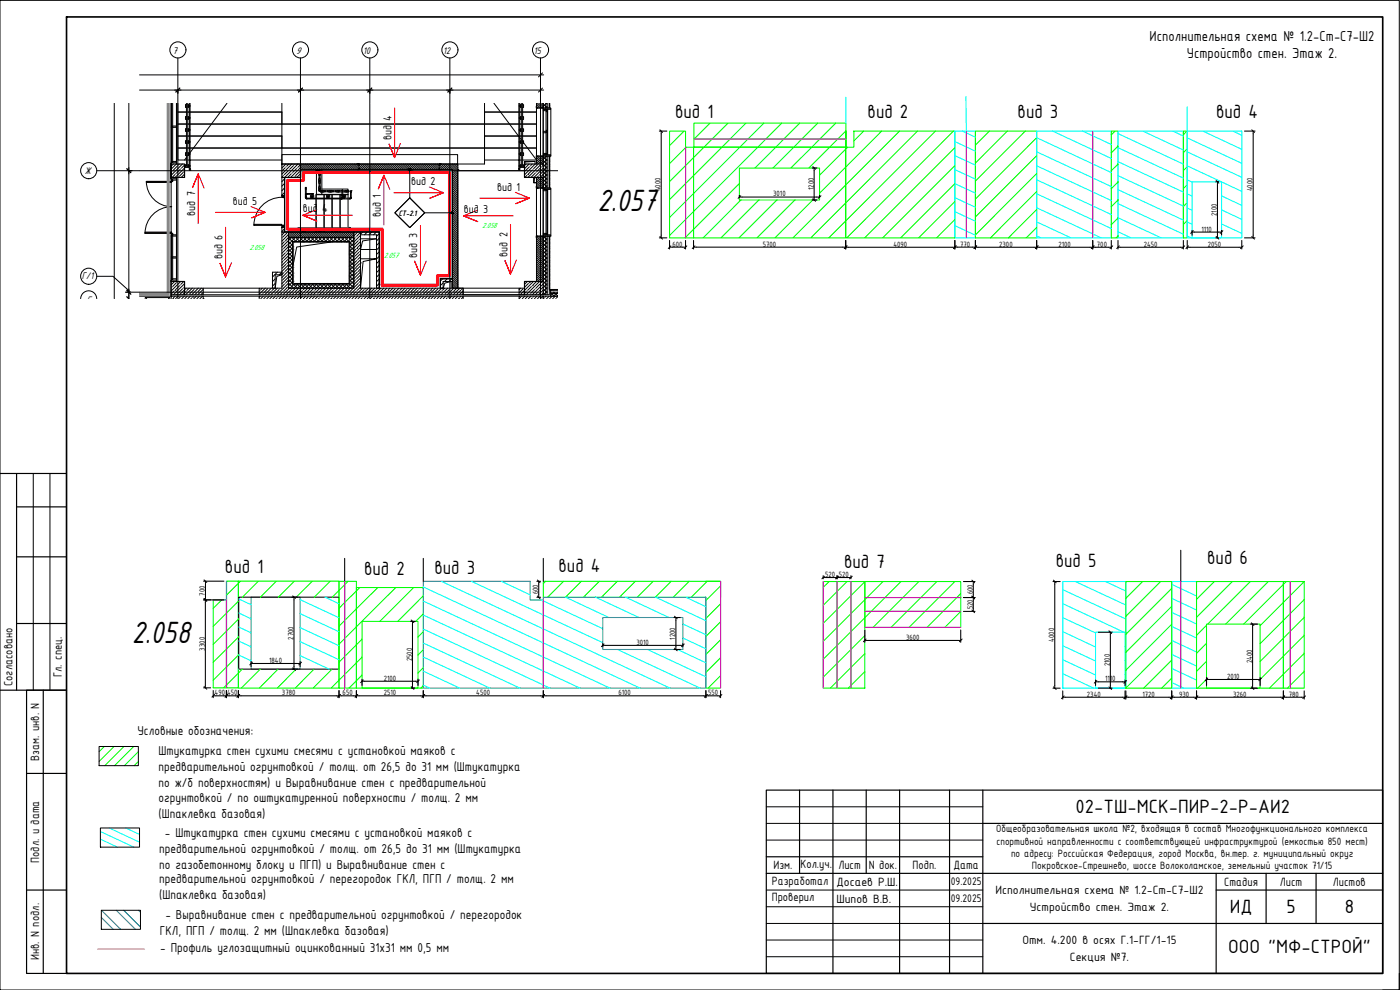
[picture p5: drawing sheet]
<svg xmlns="http://www.w3.org/2000/svg" width="420mm" height="297mm" viewBox="0 0 420 297" stroke-linecap="round" stroke-linejoin="round" font-family="sans-serif">
<defs><g id="words">
<g font-size="9.9">
<text x="179.4" y="63.3">2.057</text>
<text x="39.5" y="192.9">2.058</text>
</g>
<g font-size="6.2">
<text x="202.6" y="35.3">вид 1</text>
<text x="260.4" y="35.3">вид 2</text>
<text x="305.4" y="35.3">вид 3</text>
<text x="365" y="35.3">вид 4</text>
<text x="67.5" y="171.8">вид 1</text>
<text x="109.3" y="172.4">вид 2</text>
<text x="130.4" y="172.4">вид 3</text>
<text x="167.6" y="171.8">вид 4</text>
<text x="253.3" y="170.5">вид 7</text>
<text x="316.8" y="170.1">вид 5</text>
<text x="362.3" y="169.2">вид 6</text>
<text x="322.8" y="244.1">02-ТШ-МСК-ПИР-2-Р-АИ2</text>
<text x="369.1" y="274.1">ИД</text>
<text x="386.1" y="274.1">5</text>
<text x="403.6" y="274.1">8</text>
<text x="368.6" y="286">ООО &quot;МФ-СТРОЙ&quot;</text>
</g>
<g font-size="4.7">
<text x="345" y="12.3">Исполнительная схема № 1.2-Ст-С7-Ш2</text>
<text x="356.2" y="17.3">Устройство стен. Этаж 2.</text>
</g>
<g font-size="4.2">
<text x="41.3" y="220.6">Условные обозначения:</text>
<text x="47.6" y="226.7">Штукатурка стен сухими смесями с установкой маяков с</text>
<text x="47.6" y="231.4">предварительной огрунтовкой / толщ. от 26,5 до 31 мм (Штукатурка</text>
<text x="47.6" y="236.1">по ж/б поверхностям) и Выравнивание стен с предварительной</text>
<text x="47.6" y="240.6">огрунтовкой / по оштукатуренной поверхности / толщ. 2 мм</text>
<text x="47.6" y="245.4">(Шпаклевка базовая)</text>
<text x="49.5" y="251.1">- Штукатурка стен сухими смесями с установкой маяков с</text>
<text x="47.8" y="255.9">предварительной огрунтовкой / толщ. от 26,5 до 31 мм (Штукатурка</text>
<text x="47.8" y="260.6">по газобетонному блоку и ПГП) и Выравнивание стен с</text>
<text x="47.8" y="265.1">предварительной огрунтовкой / перегородок ГКЛ, ПГП / толщ. 2 мм</text>
<text x="47.8" y="269.8">(Шпаклевка базовая)</text>
<text x="49.7" y="275.8">- Выравнивание стен с предварительной огрунтовкой / перегородок</text>
<text x="48" y="280.5">ГКЛ, ПГП / толщ. 2 мм (Шпаклевка базовая)</text>
<text x="48" y="285.6">- Профиль углозащитный оцинкованный 31х31 мм 0,5 мм</text>
</g>
<g font-size="3.9">
<text x="18.6" y="203.1" transform="rotate(-90 18.6 203.1)">Гл. спец.</text>
<text x="3.7" y="205.8" transform="rotate(-90 3.7 205.8)">Согласовано</text>
<text x="11.7" y="228.3" transform="rotate(-90 11.7 228.3)">Взам. инв. N</text>
<text x="11.7" y="258.9" transform="rotate(-90 11.7 258.9)">Подл. и дата</text>
<text x="232.1" y="260.8">Изм.</text>
<text x="240.2" y="260.4">Кол.уч.</text>
<text x="251.6" y="260.8">Лист</text>
<text x="260.7" y="260.8">N док.</text>
<text x="273.9" y="260.8">Подп.</text>
<text x="286.1" y="260.6">Дата</text>
<text x="231.6" y="265.4">Разработал</text>
<text x="251" y="265.8">Досаев Р.Ш.</text>
<text x="298.7" y="268.3">Исполнительная схема № 1.2-Ст-С7-Ш2</text>
<text x="367.4" y="265.8">Стадия</text>
<text x="384.1" y="265.8">Лист</text>
<text x="400" y="265.8">Листов</text>
<text x="231.6" y="270.4">Проверил</text>
<text x="251" y="270.8">Шипов В.В.</text>
<text x="309.1" y="273.3">Устройство стен. Этаж 2.</text>
<text x="306.8" y="283.3">Отм. 4.200 в осях Г.1-ГГ/1-15</text>
<text x="11.7" y="288.1" transform="rotate(-90 11.7 288.1)">Инв. N подл.</text>
<text x="321.1" y="288.3">Секция №7.</text>
</g>
<g font-size="3.7">
<text x="117.5" y="36.2" transform="rotate(-90 117.5 36.2)">4</text>
<text x="117.5" y="42" transform="rotate(-90 117.5 42)">вид</text>
<text x="123.4" y="55.6">вид 2</text>
<text x="149.2" y="57.2">вид 1</text>
<text x="58.5" y="64.7" transform="rotate(-90 58.5 64.7)">вид 7</text>
<text x="69.9" y="61.5">вид 5</text>
<text x="90.9" y="63.7">вид</text>
<text x="96.7" y="63.7">4</text>
<text x="114.3" y="65.2" transform="rotate(-90 114.3 65.2)">вид 1</text>
<text x="139.2" y="63.9">вид 3</text>
<text x="66.7" y="77.8" transform="rotate(-90 66.7 77.8)">вид 6</text>
<text x="125.2" y="77.3" transform="rotate(-90 125.2 77.3)">вид 3</text>
<text x="152.3" y="77" transform="rotate(-90 152.3 77)">вид 2</text>
</g>
<g font-size="3.6">
<text x="285.3" y="265.7">09.2025</text>
<text x="285.3" y="270.7">09.2025</text>
</g>
<g font-size="3.4">
<text x="299" y="249.7">Общеобразовательная школа №2, входящая в состав Многофункционального комплекса</text>
<text x="299" y="253.5">спортивной направленности с соответствующей инфраструктурой (емкостью 850 мест)</text>
<text x="303.4" y="257.2">по адресу: Российская Федерация, город Москва, вн.тер. г. муниципальный округ</text>
<text x="309.7" y="260.9">Покровское-Стрешнево, шоссе Волоколамское, земельный участок 71/15</text>
</g>
<g font-size="3.1">
<text x="51.8" y="16.1">7</text>
<text x="88.8" y="16.1">9</text>
<text x="109" y="16.1">10</text>
<text x="133" y="16.1">12</text>
<text x="160.2" y="16.1">15</text>
<text x="25.4" y="52.1">Ж</text>
<text x="24.6" y="83.7">Г/1</text>
<text x="25.7" y="91.1">Г</text>
</g>
<g font-size="2.5">
<text x="198.3" y="57.4" transform="rotate(-90 198.3 57.4)">4000</text>
<text x="232.1" y="58.9">3010</text>
<text x="244.2" y="57.1" transform="rotate(-90 244.2 57.1)">1200</text>
<text x="375.9" y="57.4" transform="rotate(-90 375.9 57.4)">4000</text>
<text x="119.7" y="64.8">СТ-2.1</text>
<text x="365.2" y="64.8" transform="rotate(-90 365.2 64.8)">2100</text>
<text x="360.6" y="69.5">1110</text>
<text x="201.8" y="74">600</text>
<text x="228.9" y="74">5700</text>
<text x="268.1" y="74">4090</text>
<text x="288.1" y="74">770</text>
<text x="299.9" y="74">2300</text>
<text x="317.6" y="74">2100</text>
<text x="329.2" y="74">700</text>
<text x="343.3" y="74">2450</text>
<text x="362.5" y="74">2050</text>
<text x="247.6" y="173.1">520</text>
<text x="251.8" y="173.1">520</text>
<text x="61.5" y="178.7" transform="rotate(-90 61.5 178.7)">700</text>
<text x="161.5" y="178.3" transform="rotate(-90 161.5 178.3)">600</text>
<text x="291.9" y="178.4" transform="rotate(-90 291.9 178.4)">600</text>
<text x="291.9" y="182.8" transform="rotate(-90 291.9 182.8)">520</text>
<text x="88.1" y="192" transform="rotate(-90 88.1 192)">2700</text>
<text x="202.7" y="191.9" transform="rotate(-90 202.7 191.9)">1200</text>
<text x="271.9" y="192">3600</text>
<text x="61.5" y="195.2" transform="rotate(-90 61.5 195.2)">3300</text>
<text x="191" y="193.5">3010</text>
<text x="316.4" y="192.5" transform="rotate(-90 316.4 192.5)">4000</text>
<text x="80.8" y="198.9">1840</text>
<text x="123.6" y="198.4" transform="rotate(-90 123.6 198.4)">2500</text>
<text x="333.1" y="200" transform="rotate(-90 333.1 200)">2100</text>
<text x="368.3" y="203.7">2010</text>
<text x="375.7" y="199" transform="rotate(-90 375.7 199)">2400</text>
<text x="64.4" y="208.6">490</text>
<text x="68.2" y="208.6">450</text>
<text x="84.6" y="208.6">3780</text>
<text x="102.8" y="208.6">650</text>
<text x="115.1" y="208.6">2510</text>
<text x="115.2" y="204.3">2100</text>
<text x="142.9" y="208.6">4500</text>
<text x="185.6" y="208.6">6100</text>
<text x="212.5" y="208.6">550</text>
<text x="326.2" y="209.1">2340</text>
<text x="331.6" y="204.4">1110</text>
<text x="342.9" y="209.1">1720</text>
<text x="353.8" y="209.1">930</text>
<text x="370.1" y="209.1">3260</text>
<text x="386.8" y="209.1">780</text>
</g>
<text font-size="2.5" fill="#0f0" x="115.1" y="77.4">2.057</text>
<g font-size="2.4" fill="#0f0">
<text x="144.7" y="68.5">2.058</text>
<text x="74.9" y="74.9">2.058</text>
</g>
</g></defs>
<g fill="none" stroke="#000" stroke-width=".3">
<path d="M24.2 89.6a2.42 2.42 0 0 1 2.4-2.4 2.42 2.42 0 0 1 2.4 2.4"/>
<circle cx="53.4" cy="15" r="2.42"/>
<circle cx="90.2" cy="15" r="2.42"/>
<circle cx="111" cy="15" r="2.42"/>
<circle cx="135" cy="15" r="2.42"/>
<circle cx="162.2" cy="15" r="2.42"/>
<circle cx="26.6" cy="51.2" r="2.42"/>
<circle cx="26.6" cy="82.9" r="2.42"/>
</g>
<path d="M53.4 17.4v72.2M90.2 17.4v72.2M111 17.4v72.2M135 17.4v72.2M162.2 17.4v72.2M29 51.2h138.4M39.2 87.7h123" fill="none" stroke="#000" stroke-width=".3"/>
<path d="M34.3 31v58.6M38.7 31v58.6M41.9 27h121.3M41.9 22.5h121.3M53.4 27v1M90.2 27v1M111 27v1M135 27v1M162.2 22.4v1M162.2 27v1M38.6 51.2h1M37.7 87.7h.7" fill="none" stroke="#000" stroke-width=".3"/>
<!-- layer: 0 -->
<g fill="none" stroke="#000" stroke-width=".3">
<path d="M54 26.4l-1.2 1.2M90.8 26.4l-1.2 1.2M111.6 26.4l-1.2 1.2M135.6 26.4l-1.2 1.2M162.8 26.4l-1.2 1.2M162.8 21.9l-1.2 1.2M198 38.9l.8 .9M198.4 39.3v.8M375.7 38.9l.8 .9M376.1 39.3v.8M38.1 50.6l1.2 1.2M84.6 46.4h52.7v2.8h-52.7z"/>
<path d="M137.3 51.2h20.1v2h2.8v1.6h.8v29.7h-3.6v3.9h-18.4v-1.9h-1.6zM221.9 59.1h.8M222.3 58.7l-.8 .8M243.9 59.6l.9 .8M243.9 50l.9 .8M244.3 50.4v.8M244.3 59.2v.8M245.1 59.1h.9M246.4 58.7l-.8 .8M365 54.2l.8 .8M365.4 54.5v.9M198 70.9l.8 .9"/>
<path d="M198.4 70.6v.8M200.9 74.2h.9M201.3 73.8l-.7 .8M204.9 74.2h.8M206.1 73.8l-.7 .8M208.1 74.2h.9M208.6 73.8l-.8 .8M252.9 74.2h.9M253.9 74.2h.7M254.1 73.8l-.7 .8M254.2 73.8l-.8 .8M285.8 74.2h.8"/>
<path d="M286.6 74.2h.8M286.9 73.8l-.7 .8M291.9 74.2h.8M292.7 74.2h.8M293.1 73.8l-.8 .8M310.3 74.2h1.6M311.5 73.8l-.8 .8M327.1 74.2h1.6M328.3 73.8l-.8 .8M332.7 74.2h.8M333.9 73.8l-.8 .8M335.5 74.2h.8"/>
<path d="M335.9 73.8l-.8 .8M354.3 74.2h.8M355.5 73.8l-.8 .8M356.3 74.2h.8M356.7 73.8l-.8 .8M357.8 69.6h.7M358.1 69.2l-.8 .8M365 70.9l.8 .9M365.4 70.6v.8M365.8 69.6h.8M367 69.2l-.8 .8M371.9 74.2h.8"/>
<path d="M373.1 73.8l-.8 .8M375.7 70.9l.8 .9M376.1 70.6v.8M38.1 89l.5 .6M38.1 87.1l1.2 1.2M61.2 179.6l.9 .8M61.2 174l.9 .8M61.6 180v.8M61.7 174.4v.8M61.7 179.2v.8M87.8 178.8l.9 .8M88.2 179.2v.8"/>
<path d="M161.3 178.8l.8 .8M161.3 174l.8 .8M161.7 174.4v.8M161.7 178.4v.8M247.1 173.3h.8M247.4 172.9l-.7 .8M250.4 173.3h1.6M251.6 172.9l-.8 .8M254.6 173.3h.8M255.8 172.9l-.8 .8M291.7 178.9l.8 .8M291.7 174.1l.8 .8"/>
<path d="M292.1 174.5v.8M292.1 178.5v1.6M75.4 199.1h.8M75.7 198.7l-.7 .8M88.2 200v.8M89.3 199.1h.8M90.5 198.7l-.8 .8M123.4 186l.8 .8M123.8 186.4v.8M180.9 193.6h.8M181.3 193.2l-.8 .8M202.4 184.9l.8 .8"/>
<path d="M202.4 194.5l.8 .8M202.8 185.3v.8M202.8 194.1v.8M204.2 193.6h.7M205.4 193.2l-.9 .8M259.5 192.2h.8M259.9 191.7l-.8 .8M287.5 192.2h.8M288.7 191.7l-.8 .8M291.7 183l.8 .8M292.1 182.6v.8M61.2 206l.9 .8"/>
<path d="M61.6 205.6v.8M64 208.8h.8M64.4 208.4l-.8 .8M67.2 208.8h1.6M68.4 208.4l-.8 .8M70.7 208.8h1.6M71.9 208.4l-.8 .8M87.8 200.4l.9 .8M100.9 208.8h1.7M102.1 208.4l-.7 .8M106.2 208.8h1.6M107.4 208.4l-.8 .8"/>
<path d="M108.7 204.4h.7M109 204l-.8 .8M123.4 206l.8 .8M123.8 205.6v.8M124.6 204.4h.8M125.8 204l-.7 .8M126.3 208.8h1.5M127.5 208.4l-.9 .8M162.2 208.8h1.7M163.4 208.4l-.7 .8M211.1 208.8h1.6M212.3 208.4l-.8 .8"/>
<path d="M215.4 208.8h.9M216.6 208.4l-.7 .8"/>
</g>
<g fill="none" stroke="#0f0" stroke-width=".32">
<path d="M200.9 39.3h4.8v32.1h-4.8zM205.3 39.3l-4.4 4.4M208.2 36.9h45.7v4.8h-45.7zM213.1 36.9l-4.8 4.8M218.5 36.9l-17.6 17.6M223.9 36.9l-23 23M229.3 36.9l-28.4 28.4M234.6 36.9l-33.7 33.8M240 36.9l-13.4 13.5M245.4 36.9l-13.4 13.5M250.8 36.9l-13.5 13.5M253.9 39.3v4.9h2.4v-4.9h30.3v32.1h-32.7z"/>
<path d="M253.9 39.3l-11.2 11.1M259.2 39.3l-2.9 3M264.6 39.3l-10.7 10.8M270 39.3l-16.1 16.2M275.3 39.3l-21.4 21.6M280.7 39.3l-26.8 27M286.1 39.3l-32 32.1M292.7 39.3h18.4v32.1h-18.4zM296.9 39.3l-4.2 4.2M302.3 39.3l-9.6 9.6M307.7 39.3l-15 15M333.5 39.3h2v32.1h-2z"/>
<path d="M334.6 39.3l-1.1 1.2M355.1 39.3h1.2v32.1h-1.2zM356.2 39.3l-1.1 1.1M205.7 44.2h2.4v27.2h-2.4zM205.9 44.2l-5 4.9M208.1 44.2h45.7v27.2h-45.7zM208.2 41.7h45.7v2.5h-45.7zM208.3 41.7l-.1 .1M221.9 50.4h24.1v9.6h-24.1zM221.9 55.1l-16.3 16.3M253.8 44.8l-7.8 7.8M253.8 50.2l-7.8 7.8"/>
<path d="M253.8 55.6l-15.9 15.8M254.4 44.2l-.5 .5M286.6 44.3l-27.1 27.1M286.6 49.7l-21.7 21.7M286.6 55.1l-16.3 16.3M311.1 41.3l-18.4 18.4M311.1 46.7l-18.4 18.4M311.1 52.1l-18.4 18.4M311.1 57.5l-13.8 13.9M335.5 43.9l-2 2M335.5 49.2l-2 2M335.5 54.6l-2 2"/>
<path d="M356.3 44.6l-1.2 1.2M356.3 50l-1.2 1.2M356.3 55.4l-1.2 1.2M222.4 60l-11.4 11.4M227.8 60l-11.4 11.4M233.2 60l-11.4 11.4M238.5 60l-11.3 11.4M243.9 60l-11.3 11.4M253.8 61l-10.5 10.4M253.8 66.4l-5.1 5M286.6 60.5l-10.9 10.9M286.6 65.9l-5.5 5.5"/>
<path d="M286.6 71.3l-.1 .1M311.1 62.9l-8.5 8.5M311.1 68.3l-3.1 3.1M335.5 60l-2 2M335.5 65.4l-2 2M335.5 70.8l-.5 .6M356.3 60.8l-1.2 1.2M356.3 66.2l-1.2 1.1M64 180h3.9v26.4h-3.9zM66.6 180l-2.6 2.5M68 174.4h3.5v32h-3.5zM71.5 174.4h30.2v32h-30.2z"/>
<path d="M72.2 174.4l-4.2 4.1M77.5 174.4l-4.8 4.8M82.9 174.4l-4.8 4.8M88.3 174.4l-4.8 4.8M93.7 174.4l-4.8 4.8M99.1 174.4l-4.8 4.8M101.7 174.4h1.7v32h-1.7zM103.4 174.4h3.6v32h-3.6zM104.5 174.4l-4.8 4.8M107 176.3h20v30.1h-20zM108 176.3l-6.3 6.2M113.4 176.3l-11.7 11.6"/>
<path d="M118.8 176.3l-17.1 17M124.1 176.3l-10.1 10.1M127 178.8l-7.6 7.6M163.7 174.4l-.6 .7M169.1 174.4l-4.8 4.8M174.5 174.4l-4.8 4.8M179.9 174.4l-4.8 4.8M185.3 174.4l-4.8 4.8M190.7 174.4l-4.8 4.8M196 174.4l-4.8 4.8M201.4 174.4l-4.8 4.8M206.8 174.4l-4.8 4.8"/>
<path d="M211.8 174.4h4.5v32h-4.5v-27.2h-48.7v-4.8h53.2v4.8M212.2 174.4l-4.8 4.8M216.3 175.8l-4.5 4.4M247.1 174.5h4.1v31.9h-4.1zM248.8 174.5l-1.7 1.7M251.2 174.5h4.2v32h-4.2zM254.2 174.5l-7.1 7.1M255.4 174.5h4.1v32h-4.1zM259.5 174.5h28.8v4.8h-28.8zM259.5 179.3h28.8v4.1h-28.8zM259.6 174.5l-12.5 12.5M265 174.5l-17.9 17.9"/>
<path d="M270.4 174.5l-23.3 23.3M275.8 174.5l-13.8 13.7M281.2 174.5l-13.8 13.7M286.6 174.5l-13.8 13.7M288.3 178.1l-10.1 10.1M337.9 174.5h13.7v32h-13.7zM342.9 174.5l-5 5M348.3 174.5l-10.4 10.4M351.6 176.5l-13.7 13.8M359.1 174.5h26.1v32h-26.1zM385.2 174.5h2v32h-2zM67.9 184l-3.9 3.9"/>
<path d="M67.9 189.4l-3.9 3.9M67.9 194.8l-3.9 3.9M71.6 180.3l-3.6 3.6M71.6 185.7l-3.6 3.6M71.6 191.1l-3.6 3.6M71.6 196.5l-3.6 3.6M108.7 186.4h16.7v20h-16.7zM108.7 191.8l-7 6.9M108.7 197.2l-9.3 9.2M127 184.1l-2.2 2.3M127 189.5l-1.6 1.6M127 194.9l-1.6 1.6"/>
<path d="M216.3 181.2l-4.5 4.4M216.3 186.5l-4.5 4.5M216.3 191.9l-4.5 4.5M216.3 197.3l-4.5 4.5M259.5 183.4h28.8v4.8h-28.8zM259.5 190.7l-12.4 12.5M259.5 196.1l-10.3 10.3M288.3 183.5l-4.7 4.7M351.6 181.9l-13.7 13.8M67.9 200.1l-3.9 4M67.9 205.5l-.8 .9M72.7 200.8l-4.7 4.7"/>
<path d="M78.1 200.8l-5.7 5.6M83.5 200.8l-5.7 5.6M88.9 200.8l-5.7 5.6M94.3 200.8l-5.7 5.6M99.7 200.8l-5.7 5.6M108.7 202.6l-3.9 3.8M127 200.3l-1.6 1.6M127 205.7l-.7 .7M216.3 202.7l-3.8 3.7M259.5 201.5l-4.9 5"/>
</g>
<g fill="none" stroke="#0ff" stroke-width=".32">
<path d="M253.9 29.2v7.7M286.6 39.3h3.4v32.1h-3.4zM288.9 39.3l3.8 1.9M289.9 29l.1 10.3M290 39.3h2.7v32.1h-2.7zM311.1 39.3h16.8v32.1h-16.8zM315.9 39.3l17.6 8.3M324.9 39.3l8.6 4.1M327.9 39.3h5.6v32.1h-5.6zM335.5 39.3h19.6v32.1h-19.6zM343 39.3l12.1 5.7M352 39.3l3.1 1.5"/>
<path d="M356.3 39.3h16.4v32.1h-16.4zM356.3 32v7.3M361 39.3l11.7 5.5M370 39.3l2.7 1.3M286.6 59.3l6.1 2.9M286.6 55.1l6.1 2.9M286.6 50.9l6.1 2.9M286.6 46.7l6.1 2.9M286.6 42.5l6.1 2.9M311.1 49.7l22.4 10.5M311.1 58.1l22.4 10.5M311.1 53.9l22.4 10.5"/>
<path d="M311.1 45.5l22.4 10.5M311.1 41.3l22.4 10.5M335.5 56.9l19.6 9.1M335.5 52.7l19.6 9.1M335.5 48.5l19.6 9.1M335.5 44.3l19.6 9.1M335.5 40.1l19.6 9.1M356.3 58.2l1.5 .6M356.3 54l1.5 .6M356.3 49.8l10.2 4.7M356.3 45.6l16.4 7.6M356.3 41.4l16.4 7.6"/>
<path d="M357.8 54.5h8.8v16.9h-8.8zM366.6 58.8l6.1 2.8M366.6 54.6l6.1 2.8M286.6 67.7l6.1 2.9M286.6 63.5l6.1 2.9M311.1 70.8l1.3 .6M311.1 66.6l10.3 4.8M311.1 62.3l19.3 9.1M335.5 69.5l3.9 1.9M335.5 65.3l13 6.1M335.5 61.1l19.6 9.2M356.3 70.8l1.2 .6"/>
<path d="M356.3 66.6l1.5 .7M356.3 62.4l1.5 .7M366.6 67.2l6.1 2.8M366.6 63l6.1 2.8M71.6 179.7l3.8 1.7M90.1 179.9l11.6 5.4M97.5 179.2l4.2 2M127 176.1l65.1 30.3M132.4 174.4l68.6 32M141.5 174.4l39.4 18.4M150.5 174.4l8.6 4.1M169.8 179.2l12.9 6.1"/>
<path d="M178.8 179.2l13 6.1M187.8 179.2l13 6.1M196.8 179.2l15 7M205.8 179.2l6 2.8M318.9 174.5h19v32h-19zM318.9 176.9l19 8.8M322.7 174.5l15.2 7M331.8 174.5l6.1 2.8M351.6 179.5l7.5 3.5M351.6 175.3l7.5 3.5M351.6 174.5h2.8v32h-2.8zM354.4 174.5h4.7v32h-4.7z"/>
<path d="M358.8 174.5l.3 .1M71.6 196.5l3.8 1.8M71.6 192.3l3.8 1.8M71.6 188.1l3.8 1.8M71.6 183.9l3.8 1.8M90.1 196.7l8.7 4.1M90.1 192.5l11.6 5.4M90.1 188.3l11.6 5.4M90.1 184.1l11.6 5.4M127 188.7l38 17.7M127 184.5l47 21.9M127 180.3l56 26.1"/>
<path d="M127 197.1l20 9.3M127 192.9l29 13.5M162.5 180l18.4 8.6M185.3 194.9l24.8 11.5M194.3 194.9l17.5 8.2M203.3 194.9l8.5 4M204.9 191.4l6.9 3.3M204.9 187.2l6.9 3.2M318.9 197.9l9.9 4.6M318.9 193.7l9.9 4.6M318.9 189.5l9.9 4.6M318.9 185.3l9.9 4.6"/>
<path d="M318.9 181.1l18.4 8.6M328.8 189.7h8.8v16.8h-8.8zM337.6 198.3l.3 .1M337.6 194.1h.3M337.6 189.8l.3 .1M351.6 196.4l7.5 3.4M351.6 192.2l7.5 3.4M351.6 188l7.5 3.4M351.6 183.8l7.5 3.4M71.6 200.7l.1 .1M127 205.6l1.9 .8M127 201.4l10.9 5"/>
<path d="M318.9 206.3l.3 .2M318.9 202.1l9.4 4.4M337.6 202.5l.3 .1M351.6 204.8l3.7 1.7M351.6 200.6l7.5 3.4"/>
</g>
<g fill="none" stroke="#000" stroke-width=".32">
<path d="M197.9 39.3h2.2M373.5 39.3h3.2M198.4 40.1v30.5M221.9 58.6v.6M222.7 59.1h22.4M243.8 50.4h1.3M244.3 51.2v8M246 58.6v.6M364.8 54.5h1M365.4 55.4v15.2M376.1 40.1v30.5M197.9 71.4h2.2"/>
<path d="M200.9 72.1v2.6M201.8 74.2h3.1M205.7 72.1v2.6M208.1 72.1v2.6M209 74.2h43.9M243.8 60h1.3M253.8 72.1v2.6M253.9 72.1v2.6M254.6 74.2h31.2M286.6 72.1v2.6M287.4 74.2h4.5M292.7 72.1v2.6"/>
<path d="M293.5 74.2h16.8M311.1 72.1v2.6M311.9 74.2h15.2M327.9 72.1v2.6M328.7 74.2h4M333.5 72.1v2.6M335.5 72.1v2.6M336.3 74.2h18M355.1 72.1v2.6M356.3 72.1v2.6M357.1 74.2h14.8M357.8 69.1v1.5"/>
<path d="M358.5 69.6h7.3M364.8 71.4h1M366.6 69.1v1.5M372.7 72.1v2.6M373.5 71.4h3.2M61.1 180h6.1M61.1 174.4h6.1M61.7 175.2v4M87.7 179.2h1.6M88.2 180v20M161.1 179.2h1.1M161.1 174.4h1.1"/>
<path d="M161.7 175.2v3.2M247.1 172.7v1M247.9 173.3h2.5M251.2 172.7v1M252 173.3h2.6M255.4 172.7v1M289.1 179.3h3.5M289.1 174.5h3.5M292.1 175.3v3.2M61.6 180.8v24.8M75.4 198.5v1.5M76.2 199.1h13.1"/>
<path d="M90.1 198.5v1.5M123.3 186.4h1.3M123.8 187.2v18.4M180.9 193.1v1M181.7 193.6h22.5M202.3 185.3h1.9M202.3 194.9h1.9M202.8 186.1v8M204.9 193.1v1M259.5 189v3.7M260.3 192.2h27.2M288.3 189v3.7"/>
<path d="M289.1 183.4h3.5M292.1 180.1v2.5M61.1 206.4h2.1M64 207.2v2.1M64.8 208.8h2.4M67.9 207.2v2.1M68.8 208.8h1.9M71.5 207.2v2.1M72.3 208.8h28.6M87.7 200.8h1.6M101.7 207.2v2.1M102.6 208.8h3.6"/>
<path d="M107 207.2v2.1M107.8 208.8h18.5M108.7 203.8v1.8M109.4 204.4h15.2M123.3 206.4h1.3M125.4 203.8v1.8M127 207.2v2.1M127.8 208.8h34.4M163.1 207.2v2.1M163.9 208.8h47.2M211.8 207.2v2.1M212.7 208.8h2.7"/>
<path d="M216.3 207.2v2.1"/>
</g>
<path d="M290 39.3v32.1M327.9 39.3v32.1M205.7 44.2v27.2M208.2 41.7h45.7" fill="none" stroke="#f0f" stroke-width=".32"/>
<g fill="none" stroke="#000" stroke-width=".3">
<path d="M161 32l.4 .3M161 31.4l1 1M161.1 31l1.4 1.3M161.7 31l1.3 1.3M162.2 31l.8 .7M162.8 31l1.4 1.3M163.1 32.3v.1M163.9 31l.3 .2M164 31l-.9 .9M164.2 31.9l-.5 .5M165 31.6l-.1 .1M165 32.1l-.1 .1"/>
<path d="M85.4 53.7l-.8 .8M85.4 55.1l-.8 .7M85.4 56.4l-.8 .8M85.4 57.8l-.8 .7M90.2 50.6l.2 .2M90.2 50l.8 .8M90.2 49.5l1.3 1.3M90.5 49.2l1.6 1.6M91.1 49.2l1.6 1.6M91.7 49.2l1.6 1.6M92.2 49.2l1.6 1.6M92.8 49.2l1.6 1.6"/>
<path d="M93.3 49.2l1.7 1.6M93.9 49.2l1.6 1.6M94.5 49.2l1.6 1.6M95 49.2l1.7 1.6M95.6 49.2l1.6 1.6M96.2 49.2l1.6 1.6M96.8 49.2l1.6 1.6M97.3 49.2l1.6 1.6M97.9 49.2l1.6 1.6M98.5 49.2l1.5 1.6M99 49.2l1.6 1.6M99.6 49.2l1.6 1.6"/>
<path d="M100.2 49.2l1.5 1.6M100.7 49.2l1.6 1.6M101.3 49.2l1.6 1.6M101.8 49.2l1.6 1.6M102.4 49.2l1.6 1.6M103 49.2l1.6 1.6M103.5 49.2l1.6 1.6M104.1 49.2l1.6 1.6M104.7 49.2l1.6 1.6M105.2 49.2l1.6 1.6M105.8 49.2l1.6 1.6M106.4 49.2l1.3 1.4"/>
<path d="M106.9 49.2l1.6 1.6M107.5 49.2l.2 .3M107.8 50.7l.2 .1M107.8 49.5l1.3 1.3M108.1 49.2l1.6 1.6M108.6 49.2l1.6 1.6M109.2 49.2l1.6 1.6M109.7 49.2l1.7 1.6M110.3 49.2l1.6 1.6M110.9 49.2l1.6 1.6M111.5 49.2l1.6 1.6M112 49.2l1.6 1.6"/>
<path d="M112.6 49.2l1.6 1.6M113.2 49.2l1.6 1.6M113.7 49.2l1.6 1.6M114.3 49.2l1.6 1.6M114.9 49.2l1.6 1.6M115.4 49.2l1.6 1.6M116 49.2l1.6 1.6M116.6 49.2l1.5 1.6M117.1 49.2l1.6 1.6M117.7 49.2l1.6 1.6M118.3 49.2l1.5 1.6M118.8 49.2l1.6 1.6"/>
<path d="M119.4 49.2l1.6 1.6M119.9 49.2l1.6 1.6M120.5 49.2l1.6 1.6M121.1 49.2l1.6 1.6M121.6 49.2l1.7 1.6M122.2 49.2l1.6 1.6M122.8 49.2l1.6 1.6M123.3 49.2l1.7 1.6M123.9 49.2l1.6 1.6M124.5 49.2l1.6 1.6M125 49.2l1.6 1.6M125.6 49.2l1.6 1.6"/>
<path d="M126.2 49.2l1.6 1.6M126.8 49.2l1.5 1.6M127.3 49.2l1.6 1.6M127.9 49.2l1.6 1.6M128.4 49.2l1.6 1.6M129 49.2l1.6 1.6M129.6 49.2l1.6 1.6M130.1 49.2l1.6 1.6M130.7 49.2l1.1 1.1M131.3 49.2l1.6 1.6M131.8 50.4l.5 .4M131.8 49.2l1.6 1.6"/>
<path d="M132.4 49.2l1.6 1.6M133 49.2l1.5 1.6M133.5 49.2l1.6 1.6M134.1 49.2l1.6 1.6M134.7 49.2l2.7 2.8M135.2 49.2l2.2 2.2M135.8 60l1.6 1.6M135.8 59.4l1.6 1.6M135.8 49.2l1.6 1.6M135.8 58.8l1.6 1.7M135.8 58.3l1.6 1.6M135.8 57.7l1.6 1.6"/>
<path d="M135.8 57.1l1.6 1.7M135.8 56.6l1.6 1.6M135.8 56l1.6 1.6M135.8 55.5l1.6 1.5M135.8 54.9l1.6 1.6M135.8 54.3l1.6 1.6M135.8 53.8l1.6 1.6M135.8 53.2l1.6 1.6M135.8 52.6l1.6 1.6M135.8 52.1l1.6 1.6M135.8 51.5l1.6 1.6M135.8 50.9l1.6 1.6"/>
<path d="M136.3 49.2l1.1 1.1M136.9 49.2l.5 .5M137.4 50.8h.1M161 47.3l1.9 1.9M161 56.3v.1M161 55.8l.7 .6M161 55.2l1.2 1.2M161 54.6l1.7 1.8M161 54.1l2 2M161 53.5l2 2M161 49l.3 .2M161 48.4l.8 .8"/>
<path d="M161 47.8l1.4 1.4M161.1 46.9l1.9 1.8M161.3 53.2l2.9 2.9M161.7 46.8l2.5 2.6M161.9 53.2l1.1 1.2M162.2 46.8l.8 .8M162.4 53.2l1.8 1.8M162.9 46.9l1.3 1.3M163 53.2h.1M163 52.7l1.2 1.2M163 51.5l1.2 1.2M163 50.4l1.2 1.2"/>
<path d="M163 49.3l1.2 1.2M163.1 56.1l.3 .3M163.9 46.8l.3 .3M164 46.8l-1 1M164.2 47.8l-1.2 1.2M164.2 48.9l-1.2 1.2M164.2 50l-1.2 1.2M164.2 51.2l-1.2 1.2M164.2 52.3l-1.2 1.2M164.2 53.4l-1.2 1.2M164.2 54.5l-1.2 1.2M164.2 55.7l-.8 .7"/>
<path d="M164.9 46.8h.1M165 54.9l-.1 .1M165 48l-.1 .2M165 49.4l-.1 .2M165 50.8l-.1 .1M165 52.1l-.1 .2M165 53.5l-.1 .2M165 56.3l-.1 .1M165 47.1l-.1 .2M165 48.5l-.1 .1M165 49.8l-.1 .2M165 51.2l-.1 .2"/>
<path d="M165 52.6l-.1 .2M165 54l-.1 .1M165 55.4l-.1 .1M84.7 71.3v.1M84.7 75l-.1 .1M84.9 78.4l-.3 .3M84.9 74.8h.1M85.1 78.2h.1M85.3 72.5l-.7 .8M85.4 68.7l-.8 .8M85.4 69.6l-.8 .9M85.6 72.2h.1"/>
<path d="M85.6 75.9l-1 1M85.8 79.3l-1.1 1.2M85.8 75.7h.1M86 70l-1.1 1.1M86 79.1h.1M86.3 69.7h.1M86.3 73.4l-1.2 1.1M86.5 73.2h.1M86.5 76.8l-1.2 1.2M86.6 70.8l.5 .4M86.6 70.2l2.2 2.3M86.6 70.3l-2 2.1"/>
<path d="M86.6 74l-2 2M86.6 75.8l-2 2M86.6 77.6l-2 2.1M86.6 79.5l-2 2M86.6 71.3l-.8 .7M86.6 74.9l-.6 .6M86.6 78.6l-.3 .3M86.6 77l1.2 1.2M86.6 75.8l1.2 1.2M86.6 73.6l1.2 1.2M86.6 72.5l1.2 1.2M86.6 79.2l1.2 1.3"/>
<path d="M86.6 78.1l1.2 1.2M86.6 74.7l1.2 1.2M86.6 71.3l1.2 1.2M86.6 69.6l1.6 1.6M87.2 69.6l2.8 2.9M87.6 71.2l-3 3M87.7 69.6l1.6 1.6M87.8 73.3l-1.2 1.2M87.8 74.4l-1.2 1.2M87.8 75.5l-1.2 1.2M87.8 76.7l-1.2 1.2M87.8 77.8l-1.2 1.2"/>
<path d="M87.8 78.9l-1.2 1.2M88.3 69.6l2.8 2.9M88.7 71.2l-2.1 2.1M88.9 69.6l1.6 1.6M89.4 69.6l2.8 2.9M89.8 71.2l-1.2 1.3M90 69.6l1.6 1.6M90.6 69.6l2.7 2.9M90.9 71.2l-1.2 1.3M91.1 69.6l1.6 1.6M91.7 69.6l2.8 2.9M92.1 71.2l-1.2 1.3"/>
<path d="M92.3 69.6l1.6 1.6M92.8 69.6l2.8 2.9M93.2 71.2l-1.2 1.3M93.4 69.6l1.6 1.6M93.9 69.6l2.9 2.9M94.3 71.2l-1.2 1.3M94.5 69.6l1.6 1.6M95.1 69.6l2.8 2.9M95.5 71.2l-1.2 1.3M95.6 69.6l1.7 1.6M96.2 69.6l2.8 2.9M96.6 71.2l-1.2 1.3"/>
<path d="M96.8 69.6l1.6 1.6M97.4 69.6l2.8 2.9M97.7 71.2l-1.2 1.3M97.9 69.6l1.6 1.6M98.5 69.6l2.8 2.9M98.8 71.2l-1.2 1.3M99.1 69.6l1.5 1.6M99.6 69.6l2.8 2.9M100 71.2l-1.2 1.3M100.2 69.6l1.6 1.6M100.8 69.6l2.7 2.9M101.1 71.2l-1.2 1.3"/>
<path d="M101.3 69.6l1.6 1.6M101.9 69.6l2.8 2.9M102.3 71.2l-1.2 1.3M102.4 69.6l1.6 1.6M103 69.6l3.2 3.2M103.4 71.2l-1.2 1.3M103.6 69.6l1.6 1.6M104.1 69.6l2.1 2.1M104.5 71.2l-1.2 1.3M104.7 69.6l1.5 1.5M105 77.3l1.2 1.2M105 75l1.2 1.2"/>
<path d="M105 73.9l1.2 1.2M105 72.7l1.2 1.2M105 79.6l1.2 1.2M105 78.4l1.2 1.2M105 76.2l1.2 1.2M105.3 69.6l.9 1M105.7 71.2l-1.2 1.3M105.8 69.6l.4 .4M106.2 71.8l-1.2 1.2M106.2 73l-1.2 1.2M106.2 74.1l-1.2 1.2M106.2 75.2l-1.2 1.2"/>
<path d="M106.2 76.4l-1.2 1.2M106.2 77.5l-1.2 1.2M106.2 78.6l-1.2 1.2M106.2 79.8l-1.2 1.2M106.3 77h.1M106.4 69.6l-.2 .3M106.6 71.4l-.4 .3M106.8 71.1h.1M106.8 74.8l-.6 .6M107 74.5h.1M107 78.2l-.8 .8M107.2 78h.1"/>
<path d="M107.4 69.6l-1.2 1.2M107.5 72.2l-1.2 1.2M107.7 75.7l-1.1 1.1M107.7 72h.1M107.9 75.5h.1M107.9 79.1l-1.1 1.2M108.2 78.9h.1M108.2 69.7l-1.2 1.2M108.2 70.6l-2 2M108.2 72.5l-2 2M108.2 74.3l-2 2M108.2 76.1l-2 2"/>
<path d="M108.2 77.9l-2 2M108.2 79.8l-2 2M108.2 71.5l-.3 .3M108.2 73.4l-1 .9M108.2 75.2h.1M108.2 77l-.7 .8M108.8 69.6l-.6 .7M110.2 69.6l-.8 .8M111.5 69.6l-.8 .8M112.9 69.6l-.8 .8M113.8 71.5l-.8 .8M113.8 76.9l-.8 .8"/>
<path d="M113.8 70.1l-.8 .8M113.8 72.8l-.8 .8M113.8 74.2l-.8 .8M113.8 75.6l-.8 .7M113.8 78.3l-.8 .8M113.8 79.6l-.8 .8M135.8 60.5l1.6 1.7M135.8 79.8l1.6 1.6M135.8 79.2l1.6 1.6M135.8 78.7l1.6 1.6M135.8 78.1l1.6 1.6M135.8 77.5l1.6 1.6"/>
<path d="M135.8 77l1.6 1.6M135.8 76.4l1.6 1.6M135.8 75.8l1.6 1.6M135.8 75.3l1.6 1.6M135.8 74.7l1.6 1.6M135.8 74.2l1.6 1.5M135.8 73.6l1.6 1.6M135.8 73l1.6 1.6M135.8 72.4l1.6 1.6M135.8 71.9l1.6 1.6M135.8 71.3l1.6 1.6M135.8 70.7l1.6 1.7"/>
<path d="M135.8 70.2l1.6 1.6M135.8 69.6l1.6 1.6M135.8 69l1.6 1.7M135.8 68.5l1.6 1.6M135.8 67.9l1.6 1.6M135.8 67.3l1.6 1.6M135.8 66.8l1.6 1.6M135.8 66.2l1.6 1.6M135.8 65.7l1.6 1.5M135.8 65.1l1.6 1.6M135.8 64.5l1.6 1.6M135.8 64l1.6 1.5"/>
<path d="M135.8 63.4l1.6 1.6M135.8 62.8l1.6 1.6M135.8 62.3l1.6 1.6M135.8 61.7l1.6 1.6M135.8 61.1l1.6 1.6M161 74.4l3.2 3.2M161 79l3.2 3.2M161 77.9l3.2 3.1M161 76.7l3.2 3.2M161 75.6l3.2 3.2M161 73.3l3.2 3.2M161 72.2l3.2 3.2"/>
<path d="M161 71l3.2 3.3M161 79.6l2 2M161 78.4l2 2M161 77.3l2 2M161 76.2l2 1.9M161 75l2 2M161 73.9l2 2M161 72.7l2 2.1M161 71.6l2 2M161.4 70.9l1.6 1.6M161.9 70.8l2.3 2.3M162.5 70.9l.5 .5"/>
<path d="M163.1 70.8l1.1 1.2M163.8 70.8l-.8 .8M164.2 70.8v.1M164.2 71.5l-1.2 1.2M164.2 72.7l-1.2 1.2M164.2 73.8l-1.2 1.2M164.2 74.9l-1.2 1.2M164.2 76.1l-1.2 1.2M164.2 77.2l-1.2 1.2M164.2 78.3l-1.2 1.2M164.2 79.4l-1.2 1.2M165 71.3l-.1 .2"/>
<path d="M165 72.7l-.1 .1M165 74l-.1 .2M165 75.4l-.1 .2M165 76.8l-.1 .1M165 78.2l-.1 .1M165 79.6l-.1 .1M165 71.8l-.1 .1M165 73.1l-.1 .2M165 74.5l-.1 .2M165 75.9l-.1 .2M165 77.3l-.1 .1M165 78.6l-.1 .2"/>
<path d="M51.6 88.9l-.2 .2M51.8 89.6h.1M52.6 88.9l-.6 .5M53.5 88.9l-.8 .7M54.1 89.1l-.5 .5M54.3 88.9h.1M55.3 88.9l-.8 .7M55.7 87.6l-.3 .3M55.9 86.5l-.5 .5M55.9 87.3h.1M56.2 88.9l-.7 .7M56.8 86.5l-.7 .6"/>
<path d="M56.8 88.2h.1M57.1 88.9l-.7 .7M57.5 89.4l-.2 .2M57.7 86.5l-2 1.9M57.7 89.1h.1M58 88.9h.1M58.2 86.9l-1.2 1.1M58.4 86.6h.1M58.9 88.9l-.7 .7M59.1 87.8l-.6 .6M59.3 87.6h.1M59.5 86.5l-2 1.9"/>
<path d="M59.9 88.9l-.8 .7M60.3 88.4h.1M60.4 86.5l-.9 .8M60.8 88.9l-.8 .7M60.9 89.6h.1M61 86.8l-1.7 1.6M61 87.7l-.5 .5M77.8 87.3v.1M78 87.1h.1M78.1 88.9l-.3 .3M78.7 86.5l-.4 .4M78.7 88.2l-.2 .2"/>
<path d="M79 88h.1M79 88.9l-.7 .7M79.6 86.5l-1.8 1.8M79.7 89.1l-.5 .5M79.9 88.9h.1M80.3 86.6l-1.1 1.2M80.9 88.9l-.8 .7M81.2 87.6l-.9 .8M81.4 86.5l-2 1.9M81.5 87.3h.1M81.8 88.9l-.8 .7M81.9 81.7l-.1 .1"/>
<path d="M82.3 86.5l-.6 .6M82.4 88.2h.1M82.6 86.4l-.1 .1M82.6 83.7l-.8 .8M82.6 85.1l-.8 .7M82.7 88.9l-.8 .7M83.1 89.4l-.3 .2M83.3 86.5l-2.1 1.9M83.3 81.7l-1.5 1.4M83.3 89.1h.1M83.6 88.9h-.1M83.7 86.9l-1.1 1.1"/>
<path d="M84 86.6h.1M84.5 88.9l-.8 .7M84.6 81.7l-.8 .7M84.7 84.1h.1M84.7 87.8l-.7 .6M84.9 87.6h.1M85.1 81.8l-.5 .6M85.3 85.3l-.7 .7M85.4 81.6h-.1M85.4 88.9l-.7 .7M85.6 81.4l1-1 1.2 1.2M85.6 85v.1"/>
<path d="M85.8 88.4h.1M86 82.8l-1.1 1.1M86.3 86.2l-1.2 1.1M86.3 82.5h.1M86.3 88.9l-.8 .7M86.5 89.6h.1M86.5 85.9v.1M86.6 83.1l-2 2M86.6 82.2l-.1 .1M86.6 84l-.8 .8M86.6 86l.4 .5M86.6 83.8l1.2 1.2"/>
<path d="M86.6 82.7l1.2 1.2M86.6 81.5l1.2 1.2M86.7 89.4h.1M86.9 86.5l-2 1.9M87.2 87.1l-1.2 1.1M87.2 88.9l-.3 .2M87.4 86.9h.1M87.8 80l-3.2 3.3M87.8 84.6l-1.2 1.2M87.8 81.2l-1.2 1.2M87.8 82.3l-1.2 1.2M87.8 83.5l-1.2 1.2"/>
<path d="M87.8 86.5l-.2 .1M88.1 85.3l1.2 1.2M88.1 88l-.5 .4M88.2 88.9l-.8 .7M88.3 85.3l-1.2 1.2M88.3 87.8h.1M88.7 86.5l-2 1.9M89 88.9l-.7 .7M89.2 85.3l1.2 1.2M89.4 85.3l-1.3 1.2-1.5-1.6-3.5 3.5M89.6 86.5l-1.1 1.1M90 88.9l-.8 .7"/>
<path d="M90.1 89.6h.1M90.3 85.3l1.2 1.2M90.5 85.3l-1.2 1.2M90.6 86.5l-2.1 1.9M90.6 87.3l-1.1 1.1M90.8 87.1h.1M90.9 88.9l-.6 .5M91.4 85.3l1.2 1.2M91.5 86.5l-.4 .4M91.5 88.2l-.2 .2M91.7 85.3l-1.2 1.2M91.8 88h-.1"/>
<path d="M91.8 88.9l-.7 .7M92.4 86.5l-2 1.9M92.4 89.1l-.4 .5M92.6 85.3l1.2 1.2M92.7 88.9h-.1M92.8 85.3l-1.2 1.2M93.1 86.6l-1.1 1.2M93.6 88.9l-.7 .7M93.7 85.3l1.2 1.2M93.9 85.3l-1.2 1.2M94 87.6l-.9 .8M94.2 86.5l-2 1.9"/>
<path d="M94.3 87.3h-.1M94.5 88.9l-.7 .7M94.9 85.3l1.2 1.2-2.1 1.9M95 85.3l-1.2 1.2M95.1 86.5l-.6 .6M95.1 88.2h.1M95.5 88.9l-.8 .7M95.8 89.4l-.2 .2M96 85.3l1.2 1.2M96.1 89.1h.1M96.2 85.3l-1.2 1.2M96.4 88.9h-.1"/>
<path d="M96.5 86.9l-1.1 1.1M96.8 86.6h.1M97.1 85.3l1.2 1.2M97.3 85.3l-1.2 1.2M97.3 88.9l-.8 .7M97.4 87.8l-.6 .6M97.6 87.6h.1M97.9 86.5l-2.1 1.9M98.2 88.9l-.8 .7M98.2 85.3l1.2 1.2M98.4 85.3l-1.2 1.2M98.6 88.4h.1"/>
<path d="M98.8 86.5l-.9 .8M99.1 88.9l-.7 .7M99.3 89.6h.1M99.4 85.3l1.2 1.2M99.5 89.4h.1M99.6 85.3l-1.2 1.2M99.7 86.5l-2 1.9M99.9 87.1l-1.1 1.1M100 88.9l-.3 .2M100.2 86.9h.1M100.5 85.3l1.2 1.2M100.7 85.3l-1.2 1.2"/>
<path d="M100.9 88l-.5 .4M100.9 88.9l-.7 .7M101.1 87.8h.1M101.5 86.5l-2 1.9M101.6 85.3l1.2 1.2M101.8 88.9l-.7 .7M101.8 85.3l-1.4 1.3M102.4 86.5l-1.1 1.1M102.8 85.3l1.2 1.2M102.8 88.9l-.8 .7M102.9 89.6h.1M103 85.3l-1.2 1.2"/>
<path d="M103.3 86.5l-2 1.9M103.4 87.3l-1.2 1.1M103.6 87.1h.1M103.7 88.9l-.5 .5M103.9 85.3l1.2 1.2M104.1 85.3l-1.2 1.2M104.2 86.5l-.4 .4M104.3 88.2l-.2 .2M104.5 88h.1M104.6 88.9l-.8 .7M105 85.2l1.2 1.2M105 84.1l1.2 1.2"/>
<path d="M105 82.9l1.2 1.2M105 81.8l1.2 1.2M105 80.7l1.2 1.2M105.2 89.1l-.5 .5M105.4 88.9h.1M105.9 86.6l-1.2 1.2M106.2 82l-1.2 1.2M106.2 83.1l-1.2 1.2M106.2 84.3l-2.2 2.2M106.3 80.7l-1.3 1.4M106.4 88.9l-.7 .7M106.6 80.5h.1"/>
<path d="M106.6 84.1l-.4 .4M106.8 87.6l-.9 .8M106.8 83.9h.1M107 87.3h.1M107.2 81.6l-1 1.1M107.3 88.9l-.7 .7M107.5 81.4h.1M107.5 85.1l-1.2 1.1M107.7 84.8h.1M107.9 88.2h.1M108.2 82.5l-1.2 1.2M108.2 81.6l-2 2"/>
<path d="M108.2 83.4l-5 5M108.2 85.2l-3.2 3.2M108.2 80.7l-.5 .5M108.2 84.3l-.3 .3M108.2 86.1l-1 1M108.2 88.9l-.7 .7M108.6 89.4l-.2 .2M108.8 86.5l-2 1.9M108.8 89.1h.1M109.1 88.9h.1M109.3 86.9l-1.1 1.1M109.5 86.6h.1"/>
<path d="M110.1 88.9l-.8 .7M110.2 87.8l-.7 .6M110.5 87.6h.1M110.6 86.5l-2 1.9M111 88.9l-.8 .7M111.4 88.4h.1M111.5 86.5l-.8 .8M111.9 88.9l-.8 .7M112 89.6h.1M112.3 89.4h.1M112.5 86.5l-2 1.9M112.7 87.1l-1.1 1.1"/>
<path d="M112.8 88.9l-.3 .2M113 86.9h.1M113.4 86.5l-.2 .1M113.6 88l-.4 .4M113.7 88.9l-.7 .7M113.8 81l-.8 .8M113.8 82.3l-.8 .8M113.8 83.7l-.8 .8M113.8 85.1l-.8 .8M113.8 86.4v.1M113.9 87.8h.1M114.3 86.5l-2 1.9"/>
<path d="M114.5 88.9l-.7 .7M115.2 86.5l-1.1 1.1M115.5 88.9l-.7 .7M115.7 89.6h.1M116.1 86.5l-2 1.9M116.1 87.3l-1.1 1.1M116.4 87.1h.1M116.5 88.9l-.6 .5M117 86.5l-.4 .4M117.1 88.2l-.3 .2M117.3 88h.1M117.4 88.9l-.8 .7"/>
<path d="M117.9 86.5l-2 1.9M118 89.1l-.5 .5M118.2 88.9h.1M118.6 86.6l-1.1 1.2M119.2 88.9l-.8 .7M119.6 87.6l-.9 .8M119.8 86.5l-2 1.9M119.8 87.3h.1M120.1 88.9l-.8 .7M120.7 86.5l-.7 .6M120.7 88.2h.1M121 88.9l-.8 .7"/>
<path d="M121.4 89.4l-.3 .2M121.6 86.5l-2 1.9M121.6 89.1h.1M121.9 88.9h-.1M122.1 86.9l-1.2 1.1M122.3 86.6h.1M122.8 88.9l-.7 .7M123 87.8l-.7 .6M123.2 87.6h.1M123.4 86.5l-2 1.9M123.8 88.9l-.8 .7M124.1 88.4h.1"/>
<path d="M124.3 86.5l-.9 .8M124.7 88.9l-.8 .7M124.8 89.6h.1M125.1 89.4h-.1M125.2 86.5l-2 1.9M125.5 87.1l-1.1 1.1M125.6 88.9l-.3 .2M125.7 86.9h.1M126.2 86.5l-.3 .1M126.4 88l-.4 .4M126.5 88.9l-.8 .7M126.6 87.8h.1"/>
<path d="M127.1 86.5l-2 1.9M127.3 88.9l-.7 .7M128 86.5l-1.1 1.1M128.3 88.9l-.8 .7M128.5 89.6h.1M128.9 86.5l-2 1.9M128.9 87.3l-1.1 1.1M129.2 87.1h.1M129.2 88.9l-.5 .5M129.8 86.5l-.4 .4M129.8 88.2l-.2 .2M130.1 88h.1"/>
<path d="M130.1 88.9l-.7 .7M130.7 86.5l-2 1.9M130.7 89.1l-.4 .5M131 88.9h.1M131.4 86.6l-1.1 1.2M132 88.9l-.8 .7M132.3 87.6l-.9 .8M132.5 86.5l-2 1.9M132.6 87.3h.1M132.9 88.9l-.8 .7M132.9 83.6l-.7 .7M133 84.9l-.8 .8"/>
<path d="M133 86.2l-.2 .3M133.5 86.5l-.7 .6M133.5 88.2h.1M133.8 88.9l-.8 .7M134.2 89.4l-.3 .2M134.2 83.6l-.8 .9M134.4 86.5l-2 1.9M134.4 89.1h.1M134.7 88.9h-.1M134.9 86.9l-1.2 1.1M135.1 86.6h.1M135.6 83.6l-.8 .9"/>
<path d="M135.6 88.9l-.8 .7M135.7 87.8l-.6 .6M135.8 86l.4 .5-2 1.9M135.8 85.5l1 1M135.8 84.9l1.5 1.6M135.8 84.3l1.6 1.6M135.8 83.7l1.6 1.7M135.8 83.2l1.6 1.6M135.8 82.6l1.6 1.6M135.8 82.1l1.6 1.6M135.8 81.5l1.6 1.6M135.8 80.9l1.6 1.6"/>
<path d="M135.8 80.4l1.6 1.6M136 87.6h.1M136.5 88.9l-.8 .7M136.9 88.4h.1M137.1 86.5l-.9 .8M137.4 88.9l-.7 .7M137.6 89.6h.1M137.8 89.4h.1M138 86.5l-2 1.9M138.3 87.1l-1.2 1.1M138.4 88.9l-.4 .2M138.5 86.9h.1"/>
<path d="M138.9 86.5l-.2 .1M139 89.1l-.5 .5M139 87.3l-1.2 1.1M139 88.2l-.3 .2M156.2 86.5l-.4 .4M156.3 89.1l-.5 .5M156.5 88.9h.1M157 86.6l-1.1 1.2M157.4 87.1l-1.3 1.3M157.4 88.1l-.4 .3M157.5 88.9l-.8 .7M158.4 88.9l-.7 .7"/>
<path d="M159.3 88.9l-.7 .7M159.7 89.4l-.2 .2M159.9 89.1h.1M160.3 88.9h-.1M161 82.4l3.2 3.2M161 81.2l3.2 3.3M161 80.1l3.2 3.2M161 83.5l1 1M161 82.9l1.5 1.6M161 84.1l.4 .4M161 81.8l2 2M161 80.7l2 2"/>
<path d="M161.1 88.9l-.7 .7M162.1 88.9l-.8 .7M163 88.9l-.8 .7M163 87.8l.7 .6M163 86.6l1.2 1.2M163 85.5l1.2 1.2M163.1 89.6h.1M163.4 89.4h.1M163.9 88.9l-.3 .2M164.2 80.6l-1.2 1.2M164.2 81.7l-1.2 1.2M164.2 82.9l-1.2 1.2"/>
<path d="M164.2 84l-1.2 1.2M164.2 85.1l-1.2 1.2M164.2 86.3l-1.2 1.2M164.2 87.4l-1.1 1M164.8 88.9l-.8 .7M165 80.9l-.1 .2M165 82.3l-.1 .1M165 83.6l-.1 .2M165 85l-.1 .2M165 86.4l-.1 .1M165 80l-.1 .2M165 81.4l-.1 .1"/>
<path d="M165 82.7l-.1 .2M165 84.1l-.1 .2M165 85.5l-.1 .1M165 86.9h-.1M165.2 87.7l1.1 1.2M165.7 88.9l-.7 .7M165.9 86.9l-.2 .1M166.2 87.7l-1 .9M166.3 87.7l1.1 1.1M166.4 86.9l-.2 .1M166.7 88.9l-.8 .7M166.8 89.6h.1"/>
<path d="M167.3 86.9l-.2 .1M167.3 87.7l-1.2 1.2M167.4 87.7h.1M167.4 88.7l-.1 .2M167.4 89l-.4 .4"/>
</g>
<g fill="none" stroke="#000" stroke-width=".3">
<path d="M161 31v.8M161.5 32.4h1M165 31v1.4l-.1-1.4v1.4h-1.8M51.3 48.8l.1 4.9zM84.6 53.2v5.3M85.4 53.2v5.3M85.4 58.8v9.3M85.5 53.3v16.2h28.4v16.9M90.2 50.8h17M90.2 49.2h17M90.3 50.9l-.1 2.4M107.8 50.8h24"/>
<path d="M107.8 49.2h24M132.4 49.2h5v37.3h-1.6v-35.7M132.4 50.8h3.4M135.7 50.9v32.7h-3.6v2.8M135.8 50.9v32.7h-3.6l-.1 2.9M161 47.4v1.8M161 53.2v2.6M161.5 56.4h1M161.5 46.8h1M163.1 46.8h1.8v9.6h-1.8M164.9 46.8l.1 9.6zM84.6 68.4v1.2h.8v-1.2v1.2h28.4v16.8"/>
<path d="M84.6 69.6h2v16.9h19.6v-16.9h2v16.9h30.8v1.9h-61.2v-1.9h6.8zM86.6 69.6h19.6v1.6h-19.6zM86.6 71.2h19.6v15.3h-19.6zM88 72.6h16.8v12.5h-16.8zM108.2 69.6h5.6v16.9h-.8v-16.1h-4.8zM161 71.4v13.1M161.5 70.8h1M163.1 70.8h1.8v17.6h-1.9M164.9 70.8l.1 16.1zM51.4 89.6v-.7h9.6v.7M51.4 84.5l-.1-.4v4.8l.1-.5M55.4 86.5h5.6v1.9h-5.6"/>
<path d="M77.8 89.6v-.7h61.2v.7M81.8 81.7h2.8v.7h-2v4.1h-.8zM132.2 83.6h3.6v.9h-2.8v2h-.8zM157.4 86.5h-1.6v1.9h1.6M165 86.9h.4v.1h-.4zM167.4 86.9h-2v.1h2h-2.2v1.9h2.2h-4.4v.7v-.7h-7.2v.7"/>
</g>
<g fill="none" stroke="#000" stroke-width=".3">
<path d="M163 31v.8M163.8 31v1.4M164.2 31v1.4M163 47.4v1.8M163 53.2v2.6M163.8 46.8v9.6M164.2 46.8v9.6M87.8 72.5h17.2v12.8h-17.2zM163 71.4v13.1M163.8 70.8v17.6M164.2 70.8v17.6M165.2 88.1h2.2"/>
<path d="M165.2 87.7h2.2"/>
</g>
<g fill="none" stroke="#000" stroke-width=".3">
<path d="M51.6 51.5l-.2 .2M51.8 51.3h.1M52 49.2l-.6 .7M52.5 52.4l-.8 .8M52.7 52.1v.1M52.9 49.2l-1.5 1.6M53.2 49.9l-1.2 1.1M53.4 49.6v.1M53.7 53.1h-.1M53.8 49.2l-.2 .2M54.1 50.8l-1.1 1.2M54.3 50.6h.1"/>
<path d="M54.8 49.2l-3.4 3.4M55 51.7l-1.1 1.1M55.2 51.5h.1M55.4 50.4l-2.8 2.8M55.4 52.2l-1 1M55.4 49.5l-.9 .8M55.4 53.2h-.1M84.7 49.4l-.1 .1M84.9 52.8l-.3 .4M85.1 52.6h.1M85.6 50.3l-1 1M85.8 49.2l-1.2 1.2"/>
<path d="M85.8 50.1h.1M86.5 51.3l-1.2 1.1M86.7 49.2l-.7 .7M86.7 51h.1M87.4 52.2l-1 1M87.6 49.2l-3 3M87.6 51.9v.1M88.1 49.7l-1.2 1.1M88.3 53.1l-.1 .1M88.3 49.4h.1M88.5 52.8h.1M89 50.6l-1.2 1.1"/>
<path d="M89.2 50.3h.1M89.4 49.2l-4 4M89.9 51.5l-1.1 1.1M90.1 51.3h.1M90.2 50.3l-3 2.9M90.2 52.1l-1.1 1.1M90.2 49.4l-.7 .7M90.2 53l-.2 .2M157.4 51.5h.1M157.9 49.2l-.5 .5M158.1 52.6l-.6 .6M158.4 52.4h.1"/>
<path d="M158.8 49.2l-1.4 1.4M158.8 50.1l-1.1 1.2M159 49.9h.1M159.7 49.2l-.4 .5M159.7 51l-1.1 1.2M159.9 50.8h.1M160.6 49.2l-3.2 3.3M160.6 52l-1.1 1.1M160.9 51.7h.1M161.3 49.4l-1.1 1.2M161.5 52.8l-.3 .4M161.8 52.6h.1"/>
<path d="M162.2 50.3l-1.1 1.2M162.5 49.2l-4.1 4M162.5 50.1h.1M163 50.5l-2.7 2.7M163 52.3l-.9 .9M163 49.6l-.3 .3M163 51.4l-1 1M51.5 84.5l-.1 .1M51.6 86.2h.1M52.2 87.3l-.8 .9M52.4 84.5l-1 1M52.5 87.1h.1"/>
<path d="M53 84.8l-1.2 1.2M53.2 88.2l-.2 .2M53.2 84.6h.1M53.4 88h.1M53.9 85.7l-1.2 1.2M54.1 85.5h.1M54.2 84.5l-2.8 2.8M54.8 86.6l-1.2 1.2M55 86.4h.1M55.1 84.5l-.8 .8M55.4 85.1l-3.4 3.3M55.4 87l-1.5 1.4"/>
<path d="M55.4 86l-.2 .2M55.4 87.9l-.6 .5M157.9 87.6l-.5 .5M158.2 87.3h-.1M158.3 84.5l-.9 .8M158.6 85.1l-1.2 1.1M158.8 84.8h.1M159 88.2h.1M159.2 84.5l-.2 .1M159.5 86l-1.1 1.1M159.7 85.7h.1M160.1 84.5l-2.7 2.6"/>
<path d="M160.4 86.9l-1.1 1.1M160.6 86.6h.1M161 84.5l-1.1 1M161.3 87.8l-.6 .6M161.6 87.5l-.1 .1M161.9 84.5l-4 3.9M162 85.3l-1.1 1.1M162.2 85v.1M162.5 88.4h.1M162.8 84.5l-.3 .3M162.9 86.2l-1.1 1.1M163 85.2l-3.3 3.2"/>
<path d="M163 87l-1.4 1.4M163 87.9l-.3 .3"/>
</g>
<path d="M51.4 49.2h4v4h-4zM84.6 49.2h5.6v4h-5.6zM157.4 49.2h5.6v4h-5.6zM51.4 84.5h4v3.9h-4zM157.4 84.5h5.6v3.9h-5.6z" fill="none" stroke="#000" stroke-width=".35"/>
<g fill="none" stroke="#787878" stroke-width=".3">
<path d="M87.8 77.4h.1M87.8 72.9h.1M87.8 74.7h.1M87.8 76.5h.1M87.8 78.3h.1M87.8 73.4h.1M87.8 74.1h.1M87.8 75.2h.1M87.8 75.8h.1M87.8 77h.1M87.8 77.6h.1M87.8 78.8h.1"/>
<path d="M87.8 79.4h.1M87.8 80h.1M87.8 73.9h.1M87.8 76.8h.1M87.8 76.2h.2M87.8 73.2h.1M87.8 76.4h.1M87.8 75.6h.1M87.8 77.2h.1M87.8 77.5h.1M87.8 72.6h.1M87.9 75.2h.1"/>
<path d="M87.9 72.8h.1M87.9 74.2h.1M87.9 77.7v.1M87.9 78.8h.1M87.9 80h.1M87.9 75.6h.1M87.9 79.6h.1M87.9 78.3h.1M87.9 76h.1M87.9 75h.1M87.9 78.7h.1M87.9 74.1h.1"/>
<path d="M87.9 77.6h.1M87.9 73.9h.1M87.9 75.7h.1M87.9 77.5h.1M87.9 79.3h.1M87.9 72.6h.1M87.9 73.6h.1M87.9 74.4h.1M87.9 75.4h.1M87.9 77.2h.1M87.9 78h.1M87.9 78.9l.1 .1"/>
<path d="M87.9 79.8h.1M87.9 75.3v.1M87.9 76.6v.1M88 74.8h.1M88 78.4h.1M88 75h-.1M88.1 72.5h.1M88.2 72.6h.1M88.3 72.6h.1M88.4 72.5h.1M88.5 72.5h.1M88.6 72.6h.1"/>
<path d="M89.1 72.6h.1M89.1 72.5h.1M89.4 72.6h.1M89.6 72.6h.1M89.6 72.5h.1M89.8 72.5h.1M90 72.5h.1M90.1 72.6h.1M90.2 72.5h.1M90.2 72.5l.1 .1M90.5 72.6h.1M90.6 72.5h.1"/>
<path d="M90.7 72.6h.1M90.8 72.6h.1M91 72.6h.1M91.1 72.6h.1M91.5 72.5h.1M91.5 72.6h.1M91.5 72.5l.1 .1M91.8 72.5h.1M91.9 72.6h.1M92.1 72.5h.1M92.4 72.6h-.1M92.5 72.6h.1"/>
<path d="M92.7 72.6h.1M93.1 72.6h.1M93.6 72.6h.1M93.9 72.5v.1M94.1 72.6h.1M94.1 72.5h.1M94.3 72.5h.1M94.5 72.5h.1M94.6 72.6h.1M94.7 72.5h.1M95 72.6h.1M95.1 72.6h.1"/>
<path d="M95.2 72.6h.1M95.4 72.6h.1M95.6 72.6h-.1M96 72.5h.1M96.2 72.6h.1M96.2 72.5h.1M96.3 72.5h.1M96.6 72.5h.1M96.7 72.6h.1M96.8 72.5v.1M97 72.6h.1M97.2 72.6h.1"/>
<path d="M97.5 72.5h.1M98.2 72.6h.1M98.4 72.5h.1M98.5 72.5h.1M98.6 72.5h.1M98.7 72.6h.1M98.7 72.5v.1M99 72.6h.1M99.1 72.5h.1M99.2 72.5h.1M99.3 72.6h.1M99.5 72.6h.1"/>
<path d="M99.7 72.5v.1M99.8 72.6h.1M100 72.5v.1M100 72.6h.1M100.3 72.6h.1M100.5 72.5h.1M100.8 72.6h.1M100.9 72.5h.1M101 72.6h.1M101.2 72.6h.1M101.4 72.6h.1M101.5 72.6h.1"/>
<path d="M101.7 72.6h.1M101.8 72.6h.1M102.3 72.6h.1M102.5 72.6h.1M102.6 72.6h.1M102.8 72.5h.1M102.9 72.5h.1M103 72.5h.1M103.1 72.5h.1M103.4 72.6h.1M103.8 72.6h.1M103.9 72.6h.1"/>
<path d="M104 72.6h.1M104.2 72.5h.1M104.4 72.6h.1M104.6 72.5v.1M104.7 72.5h.1M104.8 76.4h.1M104.8 75.6h.1M104.8 80h.1M104.8 79.6h.1M104.8 76.1h.1M104.8 75h.1M104.8 76h.1"/>
<path d="M104.8 74.1h.1M104.8 73.3h.1M104.8 76.8h.1M104.8 78.6h.1M104.8 72.9h.1M104.8 73.7h.1M104.8 74.7h.1M104.8 75.5h.1M104.8 76.5h.1M104.8 77.3h.1M104.8 78.3h.1M104.8 79.1h.1"/>
<path d="M104.8 73.1h.1M104.8 76.6v.1M104.8 77.6v.1M104.8 77.9v.1M104.8 74.4l.1 .1M104.8 72.7h.1M104.9 78.4h.1M104.9 74.8h.1M104.9 78.2h.1M104.9 72.9h.1M104.9 76.5h.1M104.9 79.1h.1"/>
<path d="M104.9 73.8v.1M104.9 74.6h.1M104.9 73.3h.1M105 73.3h.1M105 74.8h.1M105 77.1h.1M105 77.2h.1M105 73.6v.1M105 78.7l-.1 .1M105 75.8h.1M105 75.3h.1M105 75.4h.1"/>
<path d="M105 72.7h.1M105 79.3v.1M87.8 80.1h.1M87.8 81.9h.1M87.8 83.7h.1M87.8 84.9h.1M87.8 80.6h.1M87.8 81.2h.1M87.8 82.4h.1M87.8 83h.1M87.8 84.2h.1M87.8 84.8h.1"/>
<path d="M87.8 83.9h.1M87.8 85h.1M87.8 84.3h.1M87.8 80.7h.1M87.8 82v.1M87.8 83.3v.1M87.8 84.6v.1M87.8 81.1h.1M87.8 81.7h.1M87.9 82.8h.1M87.9 83.7h.1M87.9 83.6h.1"/>
<path d="M87.9 83.1h.1M87.9 83.5h.1M87.9 82.2v.1M87.9 85.2h.1M87.9 80.2h.1M87.9 85.1h.1M87.9 81.1h.1M87.9 82.9h.1M87.9 84.6h.1M87.9 80.8h.1M87.9 82.5h.1M87.9 83.3h.1"/>
<path d="M87.9 84.3h.1M87.9 83.8h.1M87.9 84.7h.1M88 82h.1M88 84.4h.1M88 81.6h.1M88.3 85.1h.1M88.3 85.1v.1M88.4 85.2h.1M88.5 85.2h.1M88.7 85.1v.1M88.8 85.2v.1"/>
<path d="M88.9 85.1h.1M89.1 85.1h.1M89.3 85.1v.1M89.3 85.1h.1M89.6 85.1h.1M89.8 85.1h.1M89.8 85.2h-.1M90.1 85.1h.1M90.1 85.2h.1M90.2 85.2h.1M90.4 85.2h.1M90.6 85.1h.1"/>
<path d="M90.8 85.2h.1M90.9 85.1v.1M91 85.3h.1M91.1 85.1h.1M91.4 85.2v.1M91.5 85.1h.1M91.8 85.3h.1M91.9 85.1h.1M92 85.1h.1M92.1 85.1h.1M92.3 85.1h.1M92.7 85.1h.1"/>
<path d="M92.7 85.2v.1M93 85.2h.1M93.1 85.1h.1M93.4 85.1h.1M93.6 85.1h.1M93.8 85.1h.1M93.9 85.1h.1M94.1 85.2v.1M94.3 85.2h.1M94.3 85.1h.1M94.5 85.1h.1M94.6 85.1l.2 .1"/>
<path d="M94.7 85.2h.1M95.1 85.1h.1M95.2 85.1h.1M95.4 85.1h.1M95.5 85.1h-.1M96 85.2h.1M96.2 85.1h.1M96.3 85.2v.1M96.4 85.2h.1M96.7 85.1h.1M96.8 85.1v.1M97 85.2h.1"/>
<path d="M97.2 85.2v.1M97.2 85.1h.1M97.5 85.2h.1M97.7 85.2h.1M97.7 85.1h.1M97.9 85.1h.1M98.2 85.1h.1M98.3 85.1h.1M98.6 85.2h.1M98.7 85.1v.1M98.8 85.2h.1M98.9 85.2h.1"/>
<path d="M99 85.1h.1M99.2 85.2h.1M99.6 85.1h.1M99.8 85.1h.1M99.9 85.1h.1M100.2 85.2h.1M100.3 85.1h.1M100.5 85.2h.1M100.5 85.1h.1M100.7 85.1h.1M100.8 85.2h.1M101.1 85.2v.1"/>
<path d="M101.8 85.1h.1M102 85.1v.1M102.2 85.1h.1M102.3 85.1h.1M102.4 85.1h.1M102.6 85.1h.1M102.7 85.1h.1M102.8 85.1h.1M102.9 85.1l.1 .1M103.1 85.2h.1M103.2 85.2h.1M103.3 85.1v.1"/>
<path d="M103.4 85.1h.1M103.7 85.1h.1M103.7 85.2h.1M103.9 85.1h.1M104.1 85.1h.1M104.4 85.1h.1M104.5 85.1h.1M104.6 85.1h.1M104.8 82.8h.1M104.8 84.9h.1M104.8 83.5h.1M104.8 83.1h.1"/>
<path d="M104.8 85.2h.1M104.8 81.5h.1M104.8 83.8h.1M104.8 80.4h.1M104.8 82.2h.1M104.8 84h.2M104.8 80.1h.1M104.8 80.9h.1M104.8 81.9h.1M104.8 82.7h.1M104.8 83.7h.1M104.8 84.5h.1"/>
<path d="M104.8 82.5h.1M104.8 81.6h.1M104.9 82h.1M104.9 82.3h.1M104.9 82.1h.1M104.9 82.7h.1M104.9 80.4h.1M104.9 81.4h.1M104.9 84h.1M105 80.8h.1M105 84.7h.1M105 80.2h.1"/>
<path d="M105 81.1v.1M105 85.2h.1M105 84.2h.1M105 80.6v.1"/>
</g>
<path d="M161 32.4v14.4M95 50.8v7.5h1.6v-.7M96.6 56.7h7.9v.5M96.6 50.8v6.3M96.6 58.3h6M104.5 57.5v.8h-1.6M161 56.4v14.4" fill="none" stroke="#000" stroke-width=".3"/>
<g fill="none" stroke="#000" stroke-width=".3">
<path d="M53.4 31v17h2.6M84.6 31v18.2M84.6 33.6v3.6M145.4 31v18.2h-8M145.4 33.6v3.6M56.3 48h.5M57 48h27.6M84.6 40.8v3.6M94.9 59.7v8.7M102.4 58.4h-7.5v1M102.9 58.4h1.6v1M104.5 59.7v8.7"/>
<path d="M145.4 48h10.3M145.4 40.8v3.6M156 48h.5M156.8 48h4.2M94.9 68.7v.8M104.5 68.7v.8"/>
</g>
<g fill="none" stroke="#000" stroke-width=".3">
<path d="M53.4 37.2h2.6M53.4 33.6h2.6M56.3 37.2h.5M56.3 33.6h.5M57 37.2h98.7M57 33.6h27.6M145.4 33.6h10.3M156 37.2h.5M156 33.6h.5M156.8 37.2h4.2M156.8 33.6h4.2M53.4 44.4h2.6"/>
<path d="M53.4 40.8h2.6M56.3 44.4h.5M56.3 40.8h.5M57 44.4h98.7M57 40.8h27.6M94.9 58.4v1M94.9 59.7v8.7M97.3 58.4v1M97.3 59.7v8.7M99.7 58.4v1M99.7 59.7v8.7M102.1 58.4v1"/>
<path d="M102.1 59.7v8.7M145.4 40.8h10.3M156 44.4h.5M156 40.8h.5M156.8 44.4h4.2M156.8 40.8h4.2M94.9 68.7v.8M97.3 68.7v.8M99.7 68.7v.8M102.1 68.7v.8"/>
</g>
<g fill="none" stroke="#000" stroke-width=".3">
<path d="M53.4 37.2h2.6M53.4 33.6h2.6M56.3 37.2h.5M56.3 33.6h.5M57 37.2h98.7M57 33.6h27.6M145.4 33.6h10.3M156 37.2h.5M156 33.6h.5M156.8 37.2h4.2M156.8 33.6h4.2M53.4 44.4h2.6"/>
<path d="M53.4 40.8h2.6M56.3 44.4h.5M56.3 40.8h.5M57 44.4h98.7M57 40.8h27.6M97.3 58.4v1M97.3 59.7v8.7M99.7 58.4v1M99.7 59.7v8.7M102.1 58.4v1M102.1 59.7v8.7M145.4 40.8h10.3"/>
<path d="M156 44.4h.5M156 40.8h.5M156.8 44.4h4.2M156.8 40.8h4.2M97.3 68.7v.8M99.7 68.7v.8M102.1 68.7v.8"/>
</g>
<path d="M68.1 31l-11.1 14.8M148.2 31l7.5 10M56 47.3l-.6 .7M56.7 46.2l-.4 .5M56.8 46.1v.1M156 41.3l.5 .6M156.8 42.4l4.2 5.6" fill="none" stroke="#000" stroke-width=".3"/>
<path d="M76.2 67.3h8.4v.3h-8.4z" fill="none" stroke="#000" stroke-width=".3"/>
<path d="M163.9 33.1h.3v.4h-.3zM163.9 39.1h.3v.4h-.3zM84.6 58.8h.6v.5l-.6-.1zM84.6 67.6h.6v.5h-.6z" fill="none" stroke="#000" stroke-width=".3"/>
<path d="M84.6 59.2a8.4 8.4 0 0 0-8.4 8.4" fill="none" stroke="#000" stroke-width=".3"/>
<g fill="none" stroke="#000" stroke-width=".3">
<path d="M51.4 31v18.2M53 31v18.2M161 32.4v14.4M163 32.4v14.4M51.4 53.2v31.3M53 53.2v31.3M161 56.4v14.4M163 56.4v14.4M41.9 88.9h9.5M61 88.9h16.8M61 86.5h16.8M61 88.4h16.8"/>
<path d="M139 88.9h16.8M139 86.5h16.8M139 88.4h16.8"/>
</g>
<path d="M43.9 54.4h7.6v.4h-7.6zM51.5 54v.4h.3v-.4M43.5 69.6h8v.4h-8zM51.5 70h.3v.4v-.4h-.3v.4z" fill="none" stroke="#000" stroke-width=".3"/>
<path d="M43.9 54.4h7.6M43.9 54.4a7.6 7.6 0 0 0 7.6 7.6 8 8 0 0 0-8 8h8" fill="none" stroke="#000" stroke-width=".3"/>
<path d="M51.5 37.8v-6.8v6.9M51.5 38.1v10.4M51.8 31v6.8M51.8 38.2v10.2M163.9 39.8v6.2M164.2 39.7v6.4M163.9 57.2v12.8M164.2 57.1v13M51.5 70.8v6.3M51.5 77.4v6.3M51.8 70.8v6.2M51.8 77.4v6.2" fill="none" stroke="#000" stroke-width=".3"/>
<g fill="none" stroke="#000" stroke-width=".3">
<path d="M51.4 37.8h1.6v.4h-1.6zM163.1 32.4h2.1v.4h-2.2zM163.9 39.4h-.9v.4h1.3l-.1-.4M163.9 33.2h-.9v-.4h1.3l-.1 .4M51.4 53.6h1.6v.4h-1.6zM51.4 48.4h1.6v.4h-1.6zM163 56.8h1.3v.4h-1.3zM163 46h1.3v.4h-1.3zM163 46.4h2.2v.4h-2.1zM163.1 56.4h2.1v.4h-2.2zM51.4 70.4h1.6v.4h-1.6zM51.4 77h1.6v.4h-1.6z"/>
<path d="M163 70h1.3v.4h-1.3zM163 70.4h2.2v.4h-2.1zM43.6 89.6v-.3h.4v.3M50.6 89.6v-.3h.4v.3M51.4 83.6h1.6v.5h-1.6z"/>
</g>
<g fill="none" stroke="#000" stroke-width=".3">
<path d="M51.4 31v6.8M51.4 38.2v10.2M53 31v6.8M53 38.2v10.2M163 33.2v6.2M163 39.8v6.2M164.3 33.2v6.2M164.3 39.8v6.2M163 57.2v12.8M164.3 57.2v12.8M51.4 70.8v6.2M51.4 77.4v6.2"/>
<path d="M53 70.8v6.2M53 77.4v6.2M44 89.3h6.6"/>
</g>
<g fill="none" stroke="#000" stroke-width=".3">
<path d="M160.9 31.8l.1 .5 .5 .1h-.6zM162.5 32.3h.5l.1-.5v.6zM84.6 58.5v.3h.7l.1-.3v.3h-.8zM107.2 49.2h.6v.6l-.1-.6zM107.7 50.3l.1 .6h-.6l.5-.1zM131.8 49.2h.6h-.6v.6zM131.8 50.3v.5l.6 .1h-.6zM160.2 53.2v1.6h.8M160.6 48.4l-3 .2-.2 .6v-.8h3.2v.8M160.9 55.8l.1 .6h.5h-.6zM160.9 46.8l.6 .1h-.5l-.1 .5zM161 53.2l-.6 .2-.2 1.4"/>
<path d="M162.5 56.4h.5l.1-.6v.6zM162.5 46.8h.6v.6l-.1-.5zM84.6 68.1h.8v.3l-.1-.3h-.7v.3zM99.2 72.6l-10.2 1.5-1 5.3M108.2 77.6h4.8l-4 .9-.8 8M108.2 71.6h4.8l-4.2 .7-.6 2.6h4.8M160.9 70.8h.6l-.5 .1v.5zM162.5 70.8h.6v.6l-.1-.5zM84.6 82.4l-1.5 .5-.5 3.6M133 86.5l.5-1.6 1.9-.4v2"/>
</g>
<path d="M163.9 33.5v5.6M164.2 33.5v5.6" fill="none" stroke="#000" stroke-width=".3"/>
<path d="M164.4 32.8v13.6M165.2 32.4v14.4M164.4 56.8v13.6M165.2 56.4v14.4" fill="none" stroke="#000" stroke-width=".3"/>
<g fill="none" stroke="#000" stroke-width=".3">
<path d="M56 31v18.9h.3v-18.9M56 31.4h-.3v.8h.3M56 35h-.3v.8h.3M56 38.6h-.3v.8h.3M56.3 31.4h.3v.8h-.3M56.3 35h.3v.8h-.3M56.3 38.6h.3v.8h-.3M56.3 39.1h.5M56.3 39h.5M56.3 35.5h.5M56.3 35.4h.5M56.3 31.9h.5"/>
<path d="M56.3 31.8h.5M56.8 39h.1M56.8 35.4h.1M56.8 31.8h.1M56.8 31v19.5M57 39h.1M57 35.4h.1M57 31.8h.1M57 31v17.1M155.7 31v19.5M155.8 31.8h.1M155.8 35.4h.1"/>
<path d="M155.8 39h.1M156 39.1h.1M156 39h.1M156 35.5h.1M156 35.4h.1M156 31.9h.1M156 31.8h.1M156 31l-.1 20M156 39.1h.5M156 39h.5M156 35.5h.5M156 35.4h.5"/>
<path d="M156 31.9h.5M156 31.8h.5M156.5 31v18.9h.3v-18.9M156.5 38.6h-.3v.8h.3M156.5 35h-.3v.8h.3M156.5 31.4h-.3v.8h.3M156.8 38.6h.3v.8h-.3M156.8 35h.3v.8h-.3M156.8 31.4h.3v.8h-.3M56 45.8h-.3v.8h.3M56 42.2h-.3v.8h.3M56 49.4h-.3v.8h.9v-.8h-.3"/>
<path d="M56.3 45.8h.3v.8h-.3M56.3 42.2h.3v.8h-.3M56.3 49.8h.5M56.3 46.2h.5M56.3 42.6l.5 .1M56.8 49.8h.1M56.8 46.2h.1M56.8 42.6h.1M56.8 50.6v.4M56.8 50.5h.1M56.8 48h.2v3M56.8 50.5v.4"/>
<path d="M56.9 51h.1M57 49.8h.1M57 46.2h.1M57 42.6h.1M57 51h.1M57.1 48.1h-.3M57.1 48.1h.1M91.7 56.3v2.7h.2h-.2v.2M91.7 59.2h.1M91.7 59.2l.4 .5M91.7 58.5l.4-.4v.2l-.4 .2M91.7 58.5h.1"/>
<path d="M91.7 56.3h.1M91.7 59.2h.2M91.7 58.3v.2M91.7 56.2h.1M91.8 59.2h.1M91.9 56.2h.1M91.9 56.2v.6M91.9 56.3v.5M91.9 59.2l.2 .2M91.9 56.8v2.4M92.1 59.4h10.3v.3h-10.3zM92.1 58.1l-.3 .1"/>
<path d="M92.1 58.1h1.5M92.1 58.1v.2h1.5M93.6 58.1h.5M93.6 58.1h.4M93.6 58.3h.4M93.6 58.8l.1 .3zM93.6 59.2h-.4v-.5h1v.5h-.5M93.6 59.1v.3M93.7 59.1v.3M94.1 58.2l-.5 .1M94.9 51.1l1.2 .1zM95.4 51.2h.1"/>
<path d="M95.4 50.8v.5l.1-.5M95.7 56.6h.4v.2h-.4zM95.7 54.2h.4v.2h-.4zM95.7 51.8h.4v.2h-.4zM95.7 51.2v.6M95.7 52v2.2M95.7 54.4v2.2M95.7 56.8v.4M95.7 53.8v1M95.7 51.4v1M95.7 56.2v.9M95.8 56.6l.2 .1z"/>
<path d="M95.8 52.6l.2 .1zM95.8 54.2l.2 .1zM95.8 51.8l.2 .1zM95.8 55.8l.2 .2zM95.8 55l.2 .1zM95.8 53.4l.2 .2zM95.8 57.3l.2 .1zM95.8 55.8l.2 .1zM95.8 53.4l.2 .1zM96.1 53.8v1M96.1 51.4v1M96.1 56.2v.9"/>
<path d="M96.1 56.8v.4h-.4v.2h.4v-.2M96.1 51.2v.6M96.1 52v2.2M96.1 54.4v2.2M96.1 57.3l.1 .2zM96.2 57.5h-.1v-.3h.1v.3h.5M96.2 57.2h.5M96.3 57.5h1M96.3 57.2h1M96.7 57.2h.2v.3h-.2zM96.7 57.3l.1 .2zM96.9 57.2h2.2"/>
<path d="M96.9 57.5h2.2M97.5 57.3l.1 .2zM98.3 57.3l.2 .2zM98.3 57.3l.1 .2zM98.4 58.8l.1 .3zM98.4 59.1v.3M98.4 59.2h-.4v-.5h1v.5h-.5M98.5 59.1v.3M98.7 57.5h1M98.7 57.2h1M99.1 57.2h.2v.3h-.2zM99.1 57.3l.1 .2z"/>
<path d="M99.3 57.2h2.2M99.3 57.5h2.2M99.9 57.3l.1 .2zM100.7 57.3l.2 .2zM100.7 57.3l.1 .2zM101.1 57.5h1M101.1 57.2h1M101.5 57.2h.2v.3h-.2zM101.5 57.3l.1 .2zM101.7 57.5h.9M102.3 57.3l.1 .2zM102.4 58.4l.2 .4"/>
<path d="M102.4 58.4l.4 .1 .1 .3-.1-.3zM102.4 58.4h.1M102.4 59.7l.5-.4zM102.4 59.7h.1M102.4 59.4h.2M102.6 58.8v.4h.3M102.6 58.8h.3M102.6 59.3l-.2 .1M102.6 59.3h.3M102.6 58.4v-1.3h.2l.1 1.5M102.6 57.2h-.9M102.8 57.2h1.1"/>
<path d="M102.8 59.4h2.2v.3h-2.6M102.9 59.2h.3M102.9 57.5h1M102.9 58.9v.3M102.9 58.7h.9v.5h-.5M103.1 57.3l.2 .2zM103.1 57.3l.1 .2zM103.2 58.8l.1 .3zM103.2 59.1v.5l.1-.5M103.5 57.5h1M103.5 57.2h1M103.9 57.2h.2v.3h-.2z"/>
<path d="M103.9 57.3l.1 .2zM104.1 57.2h.4M104.1 57.5h.4M104.5 57.2h.2v.3h-.2zM104.6 57.3l.1 .2zM105.2 59.2l-.2 .5 .4-.3v-.2l-.4 .5M105.2 57.3v1.9M105.2 57.3h.1M105.4 57.3h.1M105.4 57.3v.5M105.4 57.4v.4M105.4 57.8v1.4h-.2"/>
<path d="M155.7 50.6l.1 .4M155.7 50.5h.1M155.7 50.5v.4M155.7 48h.3M155.8 48.1h.2M155.8 48.1h.1M155.8 49.8h.1M155.8 42.6h.1M155.8 46.2h.1M155.8 51h.1M155.9 51h.1M156 49.8h.1"/>
<path d="M156 46.2h.1M156 42.7h.1M156 49.8h.5M156 46.2h.5M156 42.6h.5M156.5 49.4h-.3v.8h.9v-.8h-.3M156.5 45.8h-.3v.8h.3M156.5 42.2h-.3v.8h.3M156.8 45.8h.3v.8h-.3M156.8 42.2h.3v.8h-.3M89.4 68.6h.1M89.4 68.4h.1"/>
<path d="M89.5 68.4h.5M89.5 68.6v.1M89.5 68.7h2.6M90 68.4h2.1M90.8 68.9h1v.5h-1zM91.2 69l.1 .3zM91.2 68.7v.3M91.3 68.7v.3M92.1 68.4h10.4v.3h-10.4zM95.6 68.9h1v.5h-1zM96 69l.1 .3zM96 68.7v.3"/>
<path d="M96.1 68.7v.3M100.4 68.9h1v.5h-1zM100.8 69l.1 .3zM100.8 68.7v.3M100.9 68.7v.3M102.5 68.4h2.6l-.1 .3h-2.5M105 68.4h.1M105 68.6h.1"/>
<circle cx="103.3" cy="59.5" r=".05"/>
</g>
<g fill="none" stroke="#000" stroke-width=".35">
<circle cx="102.7" cy="57.2" r=".12"/>
<circle cx="105" cy="68.5" r=".12"/>
</g>
<path d="M86.3 54.1h4.8v-2.4h43.8v31.1h-3.6v2.7h-16.6v-16.7h-28.4z" fill="none" stroke="#f00" stroke-width=".92"/>
<path d="M50.5 31v57.3h-8.6" fill="none" stroke="#888" stroke-width=".92"/>
<g fill="none" stroke="#000" stroke-width=".3">
<path d="M123 50.9v8.5l-4.5 4.5 4.5 4.4 4.5-4.4-4.5-4.5M118.5 63.9l4.5-4.5 4.5 4.5-4.5 4.4zM127.5 63.9h8.2"/>
<circle cx="123" cy="50.9" r=".19"/>
<circle cx="135.8" cy="63.8" r=".19"/>
</g>
<g fill="#000" stroke="#000" stroke-width=".3">
<path d="M122.9 51h.2zM135.6 63.7h.3z"/>
<path d="M122.8 50.8h.4zM122.8 50.8h.4zM122.8 50.8h.4z"/>
<path d="M122.9 50.7h.2zM122.9 50.7h.2z"/>
<path d="M122.9 50.7h.2zM122.9 50.7h.2z"/>
<path d="M122.9 51h.2zM122.9 51h.2z"/>
<path d="M122.9 51h.2zM122.9 51h.2z"/>
<path d="M122.9 50.7h.2zM122.9 50.7h.2z"/>
<path d="M122.9 50.7h.2zM122.9 50.7h.2zM122.8 50.7h.3zM122.8 50.7h.3z"/>
<path d="M122.8 50.7l.4 .1zM122.8 50.7l.4 .1zM122.8 50.8h.4z"/>
<path d="M122.8 51h.3zM122.8 51h.3zM122.8 51h.3zM122.8 51h.4z"/>
<path d="M122.8 51h.3zM122.8 51h.3z"/>
<path d="M122.8 50.8h.4zM122.8 50.8h.4z"/>
<path d="M122.8 50.9h.4zM122.8 50.9h.4z"/>
<path d="M122.8 50.9l.4 .1zM122.8 50.9l.4 .1zM122.8 51h.4zM122.8 51h.4z"/>
<path d="M122.8 51h.4zM122.8 51h.4z"/>
<path d="M122.8 50.8h.4zM122.8 50.8h.4z"/>
<path d="M122.8 50.8h.4zM122.8 50.8h.4z"/>
<path d="M122.8 50.8l.4 .1zM122.8 50.8l.4 .1zM122.8 50.9h.4zM122.8 50.9h.4z"/>
<path d="M122.8 50.9h.4zM122.8 50.9h.4zM122.8 50.9h.4zM122.8 50.9h.4z"/>
<path d="M122.8 50.9h.4zM122.8 50.9h.4z"/>
<path d="M135.7 63.6l.2 .1zM135.6 63.7h.3zM135.6 63.7h.3zM135.6 63.7h.3z"/>
<path d="M135.6 63.7h.3zM135.6 63.7h.3z"/>
<path d="M135.6 64h.3zM135.6 64h.3z"/>
<path d="M135.6 64h.3zM135.6 64h.2z"/>
<path d="M135.6 63.7h.3zM135.6 63.7h.3zM135.6 63.7h.3z"/>
<path d="M135.6 63.7h.3zM135.6 63.7h.3zM135.6 63.7h.3zM135.6 63.7h.3zM135.6 63.7h.3zM135.6 63.7h.3z"/>
<path d="M135.6 64h.3zM135.6 64h.3z"/>
<path d="M135.6 64h.3zM135.6 64h.3zM135.6 64h.3zM135.6 64h.3z"/>
<path d="M135.6 64h.3zM135.6 64h.3z"/>
<path d="M135.6 63.7l.3 .1zM135.6 63.7l.3 .1z"/>
<path d="M135.6 63.8h.4zM135.6 63.8h.4zM135.5 63.8h.5zM135.5 63.8h.5z"/>
<path d="M135.6 63.9h.3zM135.6 63.9h.3zM135.6 63.9h.3zM135.6 63.9h.3z"/>
<path d="M135.6 63.9l.3 .1zM135.6 63.9l.3 .1z"/>
<path d="M135.5 63.8l.5 .1zM135.5 63.8l.5 .1zM135.5 63.9h.5zM135.5 63.9h.5z"/>
<path d="M135.5 63.9h.5zM135.5 63.9h.5z"/>
<path d="M135.5 63.9h.5zM135.5 63.9h.4z"/>
</g>
<!-- layer: 0 -->
<path d="M118.4 32.4v14.9l-1.7-4.3 1.7 4.3 1.8-4.3M61.2 56.4l-1.7-4.3-1.8 4.3 1.8-4.3v15M117 56.8l-1.8-4.2-1.7 4.2 1.7-4.2v14.9M128.8 56.1l4.3 1.7-4.3 1.7 4.3-1.7h-14.9M154.7 57.7l4.2 1.7-4.2 1.8 4.2-1.8h-14.9M67.7 68.2v14.9l-1.7-4.3 1.7 4.3 1.8-4.3M75.4 62l4.2 1.7-4.2 1.7 4.2-1.7h-14.9M95.1 62.9l-4.3 1.7 4.3 1.7-4.3-1.7h14.9M126.2 67.7v14.9l-1.8-4.2 1.8 4.2 1.7-4.2M143.4 63l-4.3 1.8 4.3 1.7-4.3-1.7h14.9M153.2 67.4v14.9l-1.7-4.3 1.7 4.3 1.8-4.3" fill="none" stroke="#f00" stroke-width=".32"/>
<path d="M29 82.9h4.9l5.3 4.8" fill="none" stroke="#000" stroke-width=".3"/>
<!-- layer: 0 -->
<path d="M67.9 174.4v5.6h-3.9M75.4 179.2h14.7v21.6h-14.7zM127 174.4h32.1v5.6h4v26.4h-36.1zM163.1 179.2h48.7v27.2h-48.7zM180.9 185.3h24v9.6h-24z" fill="none" stroke="#2776bb" stroke-width=".32"/>
<path d="M71.6 179.2h30.1v21.6h-30.1z" fill="none" stroke="#000" stroke-width=".32"/>
<circle cx="359.1" cy="174.5" r=".16" fill="#0f0"/>
<g fill="none" stroke="#0f0" stroke-width=".32">
<path d="M364.5 174.5l-5.4 5.3M369.9 174.5l-10.8 10.7M375.2 174.5l-12.8 12.8M380.6 174.5l-12.8 12.8M386 174.5l-12.8 12.8M387.2 174.5h4.2v32h-4.2zM391.4 174.5l-13.2 13.2M391.4 179.9l-13.2 13.2M351.6 187.3l-13.7 13.8M351.6 192.7l-13.7 13.7M351.6 198.1l-8.3 8.4M362.1 187.3h16.1v19.2h-16.1z"/>
<path d="M362.1 187.6l-3 3M362.1 193l-3 3M362.1 198.4l-3 3M391.4 185.2l-13.2 13.3M391.4 190.6l-13.2 13.3M391.4 196l-10.4 10.5M351.6 203.5l-2.9 3M362.1 203.8l-2.7 2.7M391.4 201.4l-5 5.1"/>
</g>
<g fill="none" stroke="#000" stroke-width=".32">
<path d="M316 174.5h2.2M316.5 175.3v30.4M329.6 189.7h4.2M333.2 190.5v15.2M375.4 187.3h2M375.9 188.1v17.6M316 206.5h2.2M318.9 207.3v2.5M319.8 209.2h17.1M328.8 204v1.7M329.6 206.5h4.2M329.6 204.6h7.3"/>
<path d="M337.6 204v1.7M337.6 207.3v2.5M337.9 207.3v2.5M338.7 209.2h12.1M351.6 207.3v2.5M352.4 209.2h5.9M359.1 207.3v2.5M359.9 209.2h24.5M362.1 203.3v2.4M362.9 203.9h14.5M375.4 206.5h2M378.2 203.3v2.4"/>
<path d="M385.2 207.3v2.5M386 209.2h4.6M391.4 207.3v2.5"/>
</g>
<!-- layer: 0 -->
<g fill="none" stroke="#000" stroke-width=".3">
<path d="M0 .1h419.9v296.9h-419.9zM10 142.1v65M15 142.1v65M316.2 174.1l.8 .8M316.5 174.5v.8M332.8 189.3l.8 .8M333.2 189.7v.8M375.5 186.9l.8 .8M375.9 187.3v.8M316.2 206.1l.8 .8M316.5 205.7v.8M318.9 209.2h.9"/>
<path d="M319.4 208.8l-.8 .8M328.8 204.6h.8M329.2 204.2l-.8 .8M332.8 206.1l.8 .8M333.2 205.7v.8M336.9 209.2h.7M336.9 204.6h.7M337.9 209.2h.8M338.1 208.8l-.8 .8M338.1 204.2l-.8 .8M338.3 208.8l-.8 .8M350.8 209.2h1.6"/>
<path d="M352 208.8l-.8 .8M358.3 209.2h1.6M359.5 208.8l-.8 .8M362.1 203.9h.8M362.5 203.4l-.8 .9M375.5 206.1l.8 .8M375.9 205.7v.8M377.4 203.9h.8M378.6 203.4l-.8 .9M384.4 209.2h1.6M384.8 209.6l.8-.8-.8 .8M390.6 209.2h.8"/>
<path d="M391.8 208.8l-.8 .8M230 242.1h65M230 247.1h65M230 252.1h65M230 267.1h65M230 272.1h65M230 277.1h65M230 282h65M230 287.1h65M419.9 292.1v4.9h-4.9"/>
</g>
<path d="M103.4 167.5v6.9M127 167.5v6.9M163.1 167.5v6.9M354.4 165.1v9.4" fill="none" stroke="#000" stroke-width=".32"/>
<path d="M67.9 180v26.4M103.4 174.4v32.6M216.3 174.4v32M247.1 174.5v31.9M251.2 174.5v31.9M255.4 174.5v31.9M259.5 179.3h28.8M354.4 174.5v32M387.2 174.5v32M163.1 180v26.4M259.5 183.4h28.8M259.5 188.2h28.8" fill="none" stroke="#f0f" stroke-width=".32"/>
<!-- layer: 0 -->
<path d="M20 5.1h395v287h-395z" fill="none" stroke="#000" stroke-width=".49"/>
<g fill="none" stroke="#000" stroke-width=".35">
<path d="M0 142.1h20M5 152.1h15M5 142.1v65M5 167.1h15M5 187.1h15M0 207.1h20h-12v85h12M13 207.1v85M8 232.1h12M230 237.1h185v55h-185zM240 237.1v24.9M250 237.1v55M260 237.1v24.9"/>
<path d="M270 237.1v55M285 237.1v55M295 237.1v55M230 257.1h65M295 247.1h120M8 267.1h12M230 262h185M295 277.1h120M365 262v30.1M365 267.1h50M380 262v15.1M395 262v15.1"/>
</g>
<path d="M31.3 224l-1.6 1.5M34.2 224l-4.5 4.5M37.2 224l-5.8 5.7M40.1 224l-5.7 5.7M41.5 225.5l-4.2 4.2M41.5 228.5l-1.2 1.2" fill="none" stroke="#0f0" stroke-width=".3"/>
<path d="M29.7 224h11.8v5.7h-11.8zM30.1 248.4h11.8v5.8h-11.8zM30.4 273.1h11.8v5.7h-11.8z" fill="none" stroke="#000" stroke-width=".3"/>
<path d="M29.3 284.8h14.1" fill="none" stroke="#f0f" stroke-width=".32"/>
<!-- layer: 0 -->
<path d="M30.1 254.1l.2 .1M30.1 251.8l5.1 2.4M30.1 249.5l10.1 4.7M32.8 248.4l9.1 4.3M37.7 248.4l4.2 2" fill="none" stroke="#0ff" stroke-width=".3"/>
<path d="M30.4 275.3l3.6 3.5M30.4 273.1l5.8 5.7M34.9 273.1l5.7 5.7M37.1 273.1l5.1 5.1M41.6 273.1l.6 .6" fill="none" stroke="#00f" stroke-width=".3"/>
<use href="#words"/>
</svg>
